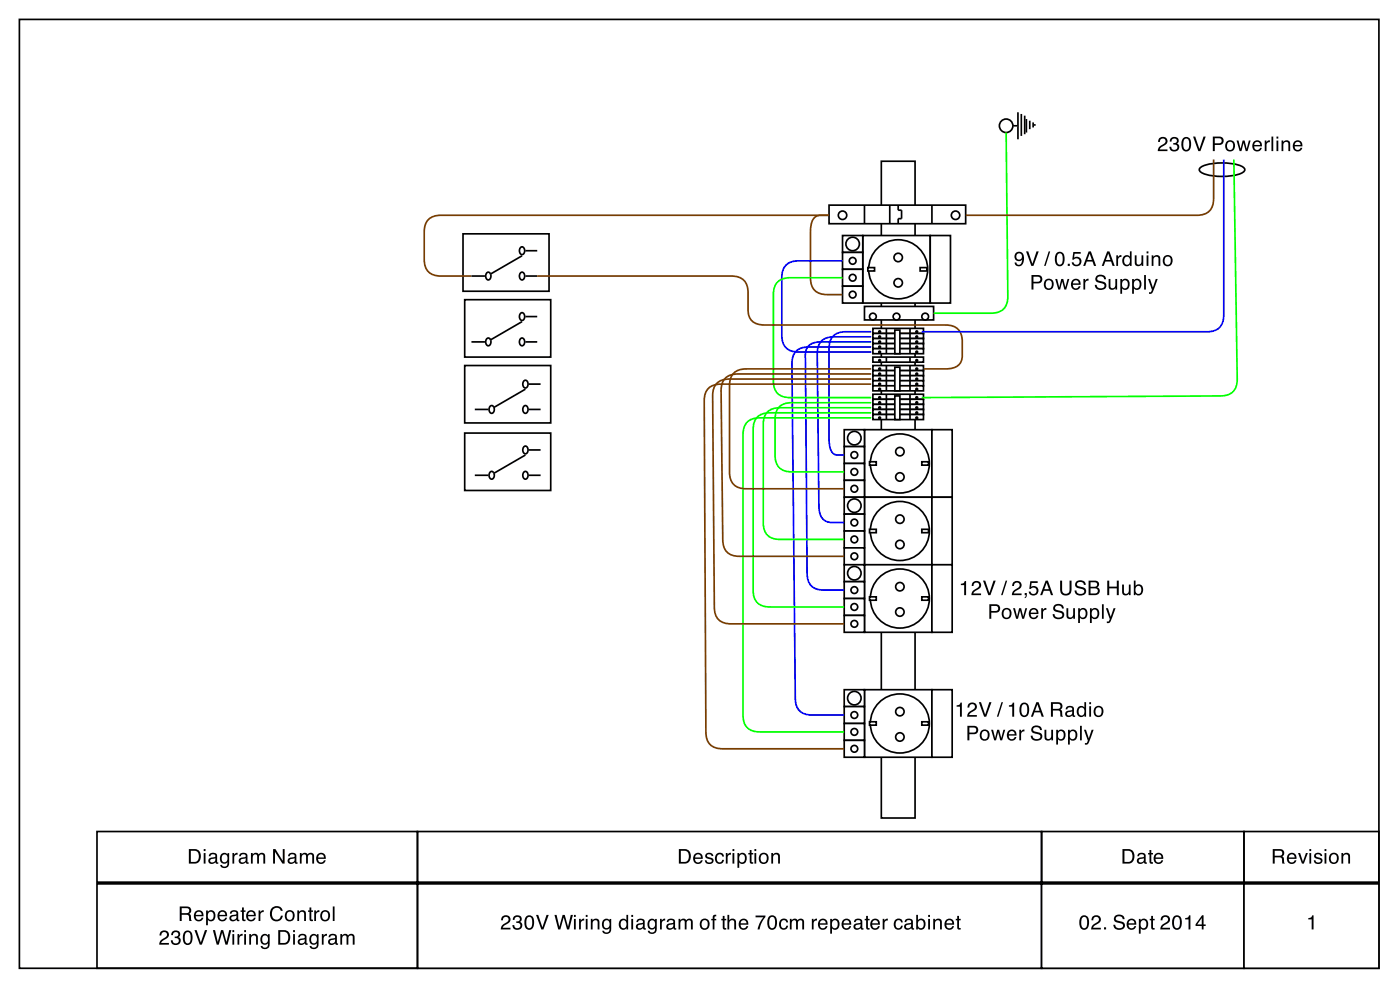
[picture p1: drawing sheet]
<svg xmlns="http://www.w3.org/2000/svg" width="160mm" height="114mm" viewBox="0 0 160 114" stroke-linecap="round" stroke-linejoin="round" font-family="sans-serif">
<path d="M2.2 2.2h155.5v108.5h-155.5zM47.8 95h71.4v5.8h-71.4z" fill="none" stroke="#000" stroke-width=".19"/>
<path d="M77.9 97.2v1.3h.4a.65 .65 0 0 0 .5-.6 .65 .65 0 0 0-.5-.7zM77.7 97h.6a.84 .84 0 0 1 .7 .9 .84 .84 0 0 1-.7 .8h-.6zM79.5 97.6a.55 .55 0 0 1 .6-.1 .55 .55 0 0 1 .3 .7h-.9a.35 .35 0 0 0 .3 .4 .35 .35 0 0 0 .4-.3h.2a.57 .57 0 0 1-.8 .4 .57 .57 0 0 1-.3-.8zM79.6 97.7l-.1 .3h.7a.33 .33 0 0 0-.2-.3 .33 .33 0 0 0-.4 0zM80.8 97.6l.3-.1a.41 .41 0 0 1 .5 .3h-.2a.26 .26 0 0 0-.3-.2 .26 .26 0 0 0-.2 .3l.3 .1a.36 .36 0 0 1 .4 .3 .36 .36 0 0 1-.2 .4 .5 .5 0 0 1-.8-.4h.2a.29 .29 0 0 0 .3 .3 .29 .29 0 0 0 .3-.3l-.5-.2a.31 .31 0 0 1-.2-.2 .31 .31 0 0 1 .1-.3zM81.9 97.6a.5 .5 0 0 1 .6-.1 .5 .5 0 0 1 .3 .4h-.2l-.1-.2a.44 .44 0 0 0-.5 .2 .44 .44 0 0 0 .1 .5 .3 .3 0 0 0 .3 .2 .3 .3 0 0 0 .2-.3h.2a.54 .54 0 0 1-.7 .4 .54 .54 0 0 1-.3-.8zM83 97.5h.2v.2l.2-.2h.2v.2a.32 .32 0 0 0-.4 .3v.7h-.2zM83.8 97.5h.2v1.2h-.2zM83.8 97h.2v.3h-.2zM84.7 97.7l-.1 .2a.4 .4 0 0 0 0 .5 .4 .4 0 0 0 .5 0l.1-.3a.36 .36 0 0 0-.5-.4zM84.4 97.5h.2v.2a.49 .49 0 0 1 .6-.2 .49 .49 0 0 1 .2 .6 .51 .51 0 0 1-.2 .6 .51 .51 0 0 1-.6-.1v.6h-.2zM85.8 97.2h.2v.3h.2v.2h-.2v.7l.2 .1v.2a.29 .29 0 0 1-.4-.2v-.8h-.2v-.2h.2zM86.3 97.5h.2v1.2h-.2zM86.3 97h.2v.3h-.2zM87.1 97.8l-.1 .1a.39 .39 0 0 0 .1 .6 .39 .39 0 0 0 .5-.1l.1-.1a.39 .39 0 0 0-.1-.6 .39 .39 0 0 0-.5 .1zM87 97.6a.62 .62 0 0 1 1 .5 .62 .62 0 0 1-.9 .6l-.3-.4v-.4zM88.2 97.5h.2v.2a.43 .43 0 0 1 .5-.2 .43 .43 0 0 1 .3 .4v.8h-.2v-.8a.3 .3 0 0 0-.3-.2 .3 .3 0 0 0-.3 .4v.6h-.2z" fill-rule="evenodd" fill="#000"/>
<path d="M47.8 101h71.4v9.7h-71.4z" fill="#fff"/>
<path d="M47.8 101h71.4v9.7h-71.4z" fill="none" stroke="#000" stroke-width=".19"/>
<path d="M57.5 104.7a.53 .53 0 0 1 .8 .2 .53 .53 0 0 1-.3 .7l-.3 .2-.2 .2h.9v.2h-1.1a.95 .95 0 0 1 .7-.8 .32 .32 0 0 0 0-.6 .32 .32 0 0 0-.5 .2v.2h-.2zM58.8 104.7a.47 .47 0 0 1 .7 0 .47 .47 0 0 1 .1 .6l-.1 .1a.51 .51 0 0 1 .2 .7 .51 .51 0 0 1-.7 .2 .49 .49 0 0 1-.4-.6h.2a.33 .33 0 0 0 .5 .4 .33 .33 0 0 0 0-.6h-.2v-.2a.27 .27 0 0 0 .3-.2 .27 .27 0 0 0-.2-.3 .31 .31 0 0 0-.3 .3h-.2zM60.2 104.8a.58 .58 0 0 1 .7-.1 .58 .58 0 0 1 .2 .7 .61 .61 0 0 1-.2 .7 .61 .61 0 0 1-.7 .1 1.27 1.27 0 0 1 0-1.4zM60.4 104.8l-.2 .3v.4a.45 .45 0 0 0 .5 .6 1.09 1.09 0 0 0 0-1.3zM61.3 104.6h.3l.5 1.4 .4-1.4h.3l-.6 1.6h-.3zM63.4 104.6h.3l.3 1.3 .4-1.3h.2l.4 1.3 .3-1.3h.2l-.4 1.6h-.2l-.4-1.3-.4 1.3h-.2zM65.7 105h.2v1.2h-.2zM65.7 104.6h.2v.2h-.2zM66.2 105h.2v.2l.3-.2h.1v.2a.32 .32 0 0 0-.4 .3v.7h-.2zM67 105h.2v1.2h-.2zM67 104.6h.2v.2h-.2zM67.6 105h.2v.2a.43 .43 0 0 1 .5-.2 .43 .43 0 0 1 .3 .5v.7h-.2v-.7a.3 .3 0 0 0-.4-.3 .3 .3 0 0 0-.2 .4v.6h-.2zM69 105.2a.45 .45 0 0 1 .7 0v-.2h.2v1.1a.53 .53 0 0 1-.4 .6 .53 .53 0 0 1-.6-.3h.2l.1 .1a.35 .35 0 0 0 .5-.2v-.2a.52 .52 0 0 1-.7 0 .52 .52 0 0 1-.1-.6zM69.2 105.2a.44 .44 0 0 0-.1 .6 .44 .44 0 0 0 .5 .2 .44 .44 0 0 0 .1-.5 .44 .44 0 0 0-.5-.3zM71.1 105.3l-.1 .1a.39 .39 0 0 0 .1 .5 .39 .39 0 0 0 .5 .1 .45 .45 0 0 0 .1-.5 .45 .45 0 0 0-.5-.3zM71 105.1l.4-.1 .3 .2v-.6h.2v1.6h-.2v-.1a.53 .53 0 0 1-.7 .1 .53 .53 0 0 1-.2-.7zM72.2 105h.2v1.2h-.2zM72.2 104.6h.2v.2h-.2zM73 105.8v.1a.31 .31 0 0 0 .4 .2 .31 .31 0 0 0 .1-.5zM73 105.1l.1-.1a.49 .49 0 0 1 .7 .3v.7l.1 .1v.1a.23 .23 0 0 1-.3-.1 .4 .4 0 0 1-.7 .1 .4 .4 0 0 1 .1-.6l.5-.2a.27 .27 0 0 0-.2-.3 .27 .27 0 0 0-.3 .3h-.2zM74.2 105.2a.45 .45 0 0 1 .7 0v-.2h.2v1.1a.53 .53 0 0 1-.4 .6 .53 .53 0 0 1-.6-.3h.2l.1 .1a.35 .35 0 0 0 .5-.2v-.2a.52 .52 0 0 1-.7 0 .52 .52 0 0 1-.1-.6zM74.4 105.2a.44 .44 0 0 0-.1 .6 .44 .44 0 0 0 .5 .2 .44 .44 0 0 0 .2-.5 .44 .44 0 0 0-.6-.3zM75.5 105h.2v.2l.2-.2h.2v.2a.32 .32 0 0 0-.4 .3v.7h-.2zM76.5 105.8l-.1 .1a.31 .31 0 0 0 .4 .2 .31 .31 0 0 0 .2-.5zM76.4 105.1l.2-.1a.49 .49 0 0 1 .6 .3v.7l.2 .1v.1a.23 .23 0 0 1-.4-.1 .4 .4 0 0 1-.6 .1 .4 .4 0 0 1 0-.6l.6-.2a.27 .27 0 0 0-.2-.3 .27 .27 0 0 0-.3 .3h-.2zM77.6 105h.2v.2a.4 .4 0 0 1 .7 0 .4 .4 0 0 1 .5-.2 .4 .4 0 0 1 .3 .4v.8h-.3v-.9l-.2-.1a.29 .29 0 0 0-.3 .3v.7h-.2v-.9a.22 .22 0 0 0-.2-.1 .22 .22 0 0 0-.2 .1l-.1 .3v.6h-.2zM80.3 105.3v.2a.39 .39 0 0 0 .1 .5 .39 .39 0 0 0 .5-.1v-.1a.39 .39 0 0 0 0-.5 .39 .39 0 0 0-.6 0zM80.2 105.2a.62 .62 0 0 1 1 .4 .62 .62 0 0 1-.9 .6l-.2-.4v-.3zM81.6 104.6l.3-.1v.2h-.1l-.1 .2v.1h.2v.2h-.2v1h-.2v-1h-.1v-.2h.1zM82.7 104.7h.2v.3h.2v.2h-.2v.8l.2 .1v.1a.29 .29 0 0 1-.4-.2v-.8h-.2v-.2h.2zM83.2 104.6h.2v.6a.43 .43 0 0 1 .5-.2 .43 .43 0 0 1 .3 .5v.7h-.2v-.7a.28 .28 0 0 0-.2-.4 .28 .28 0 0 0-.3 .3l-.1 .8h-.2zM84.7 105.2a.55 .55 0 0 1 .6-.1 .55 .55 0 0 1 .3 .6h-.9a.35 .35 0 0 0 .3 .4 .35 .35 0 0 0 .4-.3h.2a.57 .57 0 0 1-.8 .4 .57 .57 0 0 1-.3-.7zM84.8 105.3l-.1 .2h.7a.33 .33 0 0 0-.2-.3 .33 .33 0 0 0-.4 .1zM86.4 104.6h1.2v.2l-.6 .9-.1 .5h-.2v-.3l.3-.6 .3-.5h-.9zM88 104.8a.58 .58 0 0 1 .7-.1 .58 .58 0 0 1 .2 .7 .61 .61 0 0 1-.2 .7 .61 .61 0 0 1-.7 .1 1.27 1.27 0 0 1 0-1.4zM88.2 104.8l-.2 .3v.4a.45 .45 0 0 0 .5 .6 1.09 1.09 0 0 0 0-1.3zM89.3 105.2a.5 .5 0 0 1 .5-.2 .5 .5 0 0 1 .4 .4h-.2l-.1-.2a.44 .44 0 0 0-.6 .2 .44 .44 0 0 0 .1 .6 .3 .3 0 0 0 .3 .1 .3 .3 0 0 0 .3-.3h.2a.54 .54 0 0 1-.8 .4 .54 .54 0 0 1-.3-.7zM90.4 105h.2v.2a.4 .4 0 0 1 .6 0 .4 .4 0 0 1 .5-.2 .4 .4 0 0 1 .3 .4v.8h-.2v-.9l-.2-.1a.29 .29 0 0 0-.3 .3v.7h-.2v-.9a.22 .22 0 0 0-.2-.1 .22 .22 0 0 0-.2 .1l-.1 .3v.6h-.2zM92.9 105h.2v.2l.2-.2h.2v.2a.32 .32 0 0 0-.4 .3v.7h-.2zM93.7 105.2a.55 .55 0 0 1 .7-.1 .55 .55 0 0 1 .3 .6h-.9a.35 .35 0 0 0 .3 .4 .35 .35 0 0 0 .4-.3h.2a.57 .57 0 0 1-.8 .4 .57 .57 0 0 1-.3-.7zM93.9 105.3l-.1 .2h.7a.33 .33 0 0 0-.2-.3 .33 .33 0 0 0-.4 .1zM95.3 105.2l-.1 .2a.4 .4 0 0 0 0 .5 .4 .4 0 0 0 .5 .1l.1-.4a.36 .36 0 0 0-.5-.4zM95 105h.2v.2a.49 .49 0 0 1 .6-.2 .49 .49 0 0 1 .2 .6 .51 .51 0 0 1-.2 .6 .51 .51 0 0 1-.6-.1v.6h-.2zM96.4 105.2a.55 .55 0 0 1 .7-.1 .55 .55 0 0 1 .3 .6h-.9a.35 .35 0 0 0 .3 .4 .35 .35 0 0 0 .4-.3h.2a.57 .57 0 0 1-.8 .4 .57 .57 0 0 1-.3-.7zM96.6 105.3l-.1 .2h.7a.33 .33 0 0 0-.2-.3 .33 .33 0 0 0-.4 .1zM97.9 105.8l-.1 .1a.31 .31 0 0 0 .5 .2 .31 .31 0 0 0 .1-.5zM97.8 105.1l.2-.1a.49 .49 0 0 1 .6 .3l.1 .7 .1 .1v.1a.23 .23 0 0 1-.3-.1 .4 .4 0 0 1-.7 .1 .4 .4 0 0 1 .1-.6l.5-.2a.27 .27 0 0 0-.2-.3 .27 .27 0 0 0-.3 .3h-.2zM99.1 104.7h.2v.3h.2v.2h-.2v.8l.2 .1v.1a.29 .29 0 0 1-.4-.2v-.8h-.2v-.2h.2zM99.7 105.2a.55 .55 0 0 1 .7-.1 .55 .55 0 0 1 .3 .6h-.9a.35 .35 0 0 0 .2 .4 .35 .35 0 0 0 .4-.3h.2a.57 .57 0 0 1-.7 .4 .57 .57 0 0 1-.3-.7zM99.9 105.3l-.1 .2h.7a.33 .33 0 0 0-.2-.3 .33 .33 0 0 0-.4 .1zM101 105h.2v.2l.2-.2h.2v.2a.32 .32 0 0 0-.4 .3v.7h-.2zM102.4 105.2a.5 .5 0 0 1 .5-.2 .5 .5 0 0 1 .4 .4h-.2l-.1-.2a.44 .44 0 0 0-.5 .2 .44 .44 0 0 0 0 .6 .3 .3 0 0 0 .4 .1 .3 .3 0 0 0 .2-.3h.2a.54 .54 0 0 1-.7 .4 .54 .54 0 0 1-.3-.7zM103.7 105.8l-.1 .1a.31 .31 0 0 0 .5 .2 .31 .31 0 0 0 .1-.5zM103.6 105.1l.2-.1a.49 .49 0 0 1 .6 .3v.7l.2 .1v.1a.23 .23 0 0 1-.4-.1 .4 .4 0 0 1-.6 .1 .4 .4 0 0 1 .1-.6l.5-.2a.27 .27 0 0 0-.2-.3 .27 .27 0 0 0-.3 .3h-.2zM104.8 104.6h.2v.6a.53 .53 0 0 1 .7-.1 .53 .53 0 0 1 .2 .7 .48 .48 0 0 1-.4 .4 .48 .48 0 0 1-.5-.1v.1h-.2zM105.1 105.3l-.1 .3a.36 .36 0 0 0 .3 .5 .36 .36 0 0 0 .4-.5 .34 .34 0 0 0-.2-.4 .34 .34 0 0 0-.4 .1zM106.2 105h.2v1.2h-.2zM106.2 104.6h.2v.2h-.2zM106.8 105h.2v.2a.43 .43 0 0 1 .5-.2 .43 .43 0 0 1 .2 .5v.7h-.2v-.7a.3 .3 0 0 0-.3-.3 .3 .3 0 0 0-.2 .4v.6h-.2zM108.2 105.2a.55 .55 0 0 1 .7-.1 .55 .55 0 0 1 .3 .6h-.9a.35 .35 0 0 0 .2 .4 .35 .35 0 0 0 .4-.3h.2a.57 .57 0 0 1-.7 .4 .57 .57 0 0 1-.3-.7zM108.4 105.3l-.1 .2h.6a.33 .33 0 0 0-.2-.3 .33 .33 0 0 0-.3 .1zM109.5 104.7h.2v.3h.2v.2h-.2v.8l.2 .1v.1a.29 .29 0 0 1-.4-.2v-.8h-.2v-.2h.2z" fill-rule="evenodd" fill="#000"/>
<path d="M119.2 101h23.1v9.7h-23.1z" fill="#fff"/>
<path d="M119.2 95h23.1v5.8h-23.1zM142.3 95h15.4v5.8h-15.4zM119.2 101h23.1v9.7h-23.1z" fill="none" stroke="#000" stroke-width=".19"/>
<g fill="#000">
<path d="M128.6 97.2v1.3h.4a.65 .65 0 0 0 .6-.6 .65 .65 0 0 0-.6-.7zM128.4 97h.7a.84 .84 0 0 1 .7 .9 .84 .84 0 0 1-.7 .8h-.7zM130.3 98.3v.1a.31 .31 0 0 0 .4 .1 .31 .31 0 0 0 .1-.4zM130.3 97.5h.1a.49 .49 0 0 1 .7 .3v.7l.1 .1v.1a.23 .23 0 0 1-.3-.2 .4 .4 0 0 1-.7 .2 .4 .4 0 0 1 .1-.7l.6-.1a.27 .27 0 0 0-.3-.3 .27 .27 0 0 0-.3 .3h-.2zM131.5 97.2h.2v.3h.2v.2h-.2v.7l.2 .1v.2a.29 .29 0 0 1-.4-.2v-.8h-.2v-.2h.2zM132.1 97.6a.55 .55 0 0 1 .7-.1 .55 .55 0 0 1 .3 .7h-.9a.35 .35 0 0 0 .3 .4 .35 .35 0 0 0 .4-.3h.2a.57 .57 0 0 1-.8 .4 .57 .57 0 0 1-.3-.8zM132.3 97.7l-.1 .3h.7a.33 .33 0 0 0-.2-.3 .33 .33 0 0 0-.4 0z" fill-rule="evenodd"/>
<path d="M145.8 97.2v.6h.5a.29 .29 0 0 0 .4-.3 .29 .29 0 0 0-.3-.3zM145.6 97a1.43 1.43 0 0 1 1.2 .2l.1 .4-.2 .3 .2 .2 .1 .6h-.3v-.5a.26 .26 0 0 0-.4-.2h-.5v.7h-.2zM147.4 97.6a.55 .55 0 0 1 .7-.1 .55 .55 0 0 1 .2 .7h-.9a.35 .35 0 0 0 .3 .4 .35 .35 0 0 0 .4-.3h.2a.57 .57 0 0 1-.7 .4 .57 .57 0 0 1-.4-.8zM147.5 97.7l-.1 .3h.7a.33 .33 0 0 0-.2-.3 .33 .33 0 0 0-.4 0zM148.5 97.5h.2l.4 1 .3-1h.2l-.4 1.2h-.3zM149.8 97.5h.2v1.2h-.2zM149.8 97h.2v.3h-.2zM150.5 97.6l.3-.1a.41 .41 0 0 1 .5 .3h-.2a.26 .26 0 0 0-.3-.2 .26 .26 0 0 0-.2 .3l.3 .1a.36 .36 0 0 1 .4 .3 .36 .36 0 0 1-.3 .4 .5 .5 0 0 1-.7-.4h.2a.29 .29 0 0 0 .3 .3 .29 .29 0 0 0 .3-.3l-.5-.2a.31 .31 0 0 1-.3-.2 .31 .31 0 0 1 .2-.3zM151.5 97.5h.2v1.2h-.2zM151.5 97h.2v.3h-.2zM152.3 97.8v.1a.39 .39 0 0 0 0 .6 .39 .39 0 0 0 .6-.1v-.1a.39 .39 0 0 0-.1-.6 .39 .39 0 0 0-.5 .1zM152.2 97.6a.62 .62 0 0 1 1 .5 .62 .62 0 0 1-.9 .6l-.3-.4v-.4zM153.5 97.5h.2v.2a.43 .43 0 0 1 .5-.2 .43 .43 0 0 1 .2 .4v.8h-.2v-.8a.3 .3 0 0 0-.3-.2 .3 .3 0 0 0-.2 .4v.6h-.2z" fill-rule="evenodd"/>
<path d="M123.7 104.8a.58 .58 0 0 1 .7-.1 .58 .58 0 0 1 .2 .7 .61 .61 0 0 1-.2 .7 .61 .61 0 0 1-.7 .1 1.27 1.27 0 0 1 0-1.4zM123.9 104.8l-.2 .3v.4a.45 .45 0 0 0 .5 .6 1.09 1.09 0 0 0 0-1.3zM125.1 104.7a.53 .53 0 0 1 .8 .2 .53 .53 0 0 1-.4 .7l-.3 .2-.1 .2h.8v.2h-1.1a.95 .95 0 0 1 .7-.8 .32 .32 0 0 0 .1-.6 .32 .32 0 0 0-.5 .2v.2h-.2zM126.3 106h.2v.2h-.2zM127.6 104.7a.65 .65 0 0 1 1 .4h-.2a.39 .39 0 0 0-.4-.4 .39 .39 0 0 0-.3 .4l.6 .2a.5 .5 0 0 1 .4 .6 .5 .5 0 0 1-.7 .4h-.2a.54 .54 0 0 1-.4-.6h.2a.46 .46 0 0 0 .4 .4 .46 .46 0 0 0 .5-.3 .72 .72 0 0 0-.8-.4 .41 .41 0 0 1-.3-.3 .41 .41 0 0 1 .2-.4zM129 105.2a.55 .55 0 0 1 .7-.1 .55 .55 0 0 1 .3 .6h-.9a.35 .35 0 0 0 .3 .4 .35 .35 0 0 0 .4-.3h.2a.57 .57 0 0 1-.8 .4 .57 .57 0 0 1-.3-.7zM129.2 105.3l-.1 .2h.7a.33 .33 0 0 0-.2-.3 .33 .33 0 0 0-.4 .1zM130.6 105.2l-.1 .2a.4 .4 0 0 0 0 .5 .4 .4 0 0 0 .6 .1v-.4a.36 .36 0 0 0-.5-.4zM130.3 105h.2v.2a.49 .49 0 0 1 .6-.2 .49 .49 0 0 1 .3 .6 .51 .51 0 0 1-.3 .6 .51 .51 0 0 1-.6-.1v.6h-.2zM131.7 104.7h.2v.3h.2v.2h-.2v.8l.2 .1v.1a.29 .29 0 0 1-.4-.2v-.8h-.2v-.2h.2zM133 104.7a.53 .53 0 0 1 .8 .2 .53 .53 0 0 1-.4 .7l-.3 .2-.1 .2h.8v.2h-1.1a.95 .95 0 0 1 .8-.8 .32 .32 0 0 0 0-.6 .32 .32 0 0 0-.5 .2v.2h-.2zM134.3 104.8a.58 .58 0 0 1 .7-.1 .58 .58 0 0 1 .2 .7 .61 .61 0 0 1-.2 .7 .61 .61 0 0 1-.7 .1 1.27 1.27 0 0 1 0-1.4zM134.5 104.8l-.2 .3v.4a.45 .45 0 0 0 .5 .6 1.09 1.09 0 0 0 0-1.3zM135.6 104.9a.36 .36 0 0 0 .4-.3h.2v1.6h-.2v-1.1h-.4zM137.5 104.9l-.5 .8h.5zM137.5 104.6h.2v1.1h.2v.1h-.2v.4h-.2v-.4h-.7v-.2z" fill-rule="evenodd"/>
</g>
<path d="M142.3 101h15.4v9.7h-15.4z" fill="#fff"/>
<path d="M11.1 95h36.7v5.8h-36.7zM11.1 101h36.7v9.7h-36.7zM142.3 101h15.4v9.7h-15.4z" fill="none" stroke="#000" stroke-width=".19"/>
<g fill="#000">
<path d="M21.8 97.2v1.3h.4a.65 .65 0 0 0 .6-.6 .65 .65 0 0 0-.6-.7zM21.6 97h.7a.84 .84 0 0 1 .7 .9 .84 .84 0 0 1-.7 .8h-.7zM23.3 97.5h.2v1.2h-.2zM23.3 97h.2v.3h-.2zM24.1 98.3l-.1 .1a.31 .31 0 0 0 .5 .1 .31 .31 0 0 0 .1-.4zM24 97.5h.2a.49 .49 0 0 1 .6 .3v.7l.2 .1v.1a.23 .23 0 0 1-.4-.2 .4 .4 0 0 1-.6 .2 .4 .4 0 0 1 .1-.7l.5-.1a.27 .27 0 0 0-.2-.3 .27 .27 0 0 0-.3 .3h-.2zM25.3 97.6a.45 .45 0 0 1 .7 .1v-.2h.2v1.1a.53 .53 0 0 1-.4 .6 .53 .53 0 0 1-.6-.3h.2l.1 .1a.35 .35 0 0 0 .5-.3v-.2a.52 .52 0 0 1-.7 .1 .52 .52 0 0 1-.1-.7zM25.5 97.7a.44 .44 0 0 0-.2 .5 .44 .44 0 0 0 .6 .3 .44 .44 0 0 0 .1-.5 .44 .44 0 0 0-.5-.3zM26.6 97.5h.2v.2l.2-.2h.2v.2a.32 .32 0 0 0-.4 .3v.7h-.2zM27.5 98.3v.1a.31 .31 0 0 0 .4 .1 .31 .31 0 0 0 .2-.4zM27.5 97.5h.2a.49 .49 0 0 1 .6 .3v.7l.1 .1v.1a.23 .23 0 0 1-.3-.2 .4 .4 0 0 1-.6 .2 .4 .4 0 0 1 0-.7l.6-.1a.27 .27 0 0 0-.2-.3 .27 .27 0 0 0-.3 .3h-.2zM28.7 97.5h.2v.2a.4 .4 0 0 1 .7 0 .4 .4 0 0 1 .5-.2 .4 .4 0 0 1 .2 .4v.8h-.2v-.9l-.2-.2a.29 .29 0 0 0-.3 .4v.7h-.2v-.9a.22 .22 0 0 0-.2-.2 .22 .22 0 0 0-.2 .1l-.1 .4v.6h-.2zM31.2 97h.3l.8 1.4v-1.4h.3v1.7h-.3l-.8-1.3v1.3h-.3zM33.1 98.3v.1a.31 .31 0 0 0 .4 .1 .31 .31 0 0 0 .2-.4zM33.1 97.5h.2a.49 .49 0 0 1 .6 .3v.7l.1 .1v.1a.23 .23 0 0 1-.3-.2 .4 .4 0 0 1-.6 .2 .4 .4 0 0 1 0-.7l.6-.1a.27 .27 0 0 0-.3-.3 .27 .27 0 0 0-.3 .3h-.1zM34.3 97.5h.2v.2a.4 .4 0 0 1 .7 0 .4 .4 0 0 1 .5-.2 .4 .4 0 0 1 .2 .4v.8h-.2v-.9l-.2-.2a.29 .29 0 0 0-.3 .4v.7h-.2v-.9a.22 .22 0 0 0-.2-.2 .22 .22 0 0 0-.2 .1l-.1 .4v.6h-.2zM36.3 97.6a.55 .55 0 0 1 .7-.1 .55 .55 0 0 1 .3 .7h-.9a.35 .35 0 0 0 .2 .4 .35 .35 0 0 0 .5-.3h.2a.57 .57 0 0 1-.8 .4 .57 .57 0 0 1-.3-.8zM36.5 97.7l-.1 .3h.7a.33 .33 0 0 0-.2-.3 .33 .33 0 0 0-.4 0z" fill-rule="evenodd"/>
<path d="M18.4 106.4a.53 .53 0 0 1 .9 .2 .53 .53 0 0 1-.4 .8l-.3 .2-.2 .2h.9v.2h-1.1a.95 .95 0 0 1 .7-.9 .32 .32 0 0 0 .1-.5 .32 .32 0 0 0-.5 .2v.1h-.2zM19.8 106.4a.47 .47 0 0 1 .6 0 .47 .47 0 0 1 .1 .7h-.1a.51 .51 0 0 1 .2 .7 .51 .51 0 0 1-.7 .2 .49 .49 0 0 1-.4-.5h.3a.33 .33 0 0 0 .4 .3 .33 .33 0 0 0 0-.6h-.2v-.2a.27 .27 0 0 0 .4-.1 .27 .27 0 0 0-.3-.4 .31 .31 0 0 0-.3 .4h-.2zM21.1 106.5a.58 .58 0 0 1 .7 0 .58 .58 0 0 1 .2 .7 .61 .61 0 0 1-.1 .6 .61 .61 0 0 1-.8 .1 1.27 1.27 0 0 1 0-1.4zM21.3 106.6l-.1 .2-.1 .4a.45 .45 0 0 0 .5 .6 1.09 1.09 0 0 0 0-1.2zM22.2 106.3h.3l.5 1.4 .4-1.4h.3l-.6 1.7h-.2zM24.4 106.3h.2l.3 1.4 .4-1.4h.2l.4 1.4 .3-1.4h.3l-.5 1.7h-.2l-.4-1.4-.4 1.4h-.2zM26.6 106.8h.2v1.2h-.2zM26.6 106.3h.2v.2h-.2zM27.2 106.8h.2v.2l.2-.3h.2v.2a.32 .32 0 0 0-.4 .4v.7h-.2zM27.9 106.8h.2v1.2h-.2zM27.9 106.3h.2v.2h-.2zM28.5 106.8h.2v.1a.43 .43 0 0 1 .5-.2 .43 .43 0 0 1 .3 .5v.8h-.2v-.8a.3 .3 0 0 0-.4-.3 .3 .3 0 0 0-.2 .4v.7h-.2zM29.9 106.9a.45 .45 0 0 1 .8 0v-.1h.1v1.1a.53 .53 0 0 1-.3 .6 .53 .53 0 0 1-.7-.4h.2l.1 .1a.35 .35 0 0 0 .5-.2l.1-.2a.52 .52 0 0 1-.7 .1 .52 .52 0 0 1-.2-.7zM30.1 107a.44 .44 0 0 0-.1 .5 .44 .44 0 0 0 .5 .3 .44 .44 0 0 0 .2-.6 .44 .44 0 0 0-.6-.2zM32.1 106.5v1.3h.4a.65 .65 0 0 0 .5-.7 .65 .65 0 0 0-.5-.6zM31.8 106.3h.7a.84 .84 0 0 1 .7 .8 .84 .84 0 0 1-.7 .9h-.7zM33.5 106.8h.2v1.2h-.2zM33.5 106.3h.2v.2h-.2zM34.3 107.5v.1a.31 .31 0 0 0 .4 .2 .31 .31 0 0 0 .1-.4zM34.3 106.8l.1-.1a.49 .49 0 0 1 .7 .4v.7h.1v.2a.23 .23 0 0 1-.3-.2 .4 .4 0 0 1-.7 .2 .4 .4 0 0 1 .1-.7l.6-.1a.27 .27 0 0 0-.3-.3 .27 .27 0 0 0-.3 .2h-.2zM35.5 106.9a.45 .45 0 0 1 .8 0v-.1h.1v1.1a.53 .53 0 0 1-.4 .6 .53 .53 0 0 1-.6-.4h.2l.1 .1a.35 .35 0 0 0 .5-.2v-.2a.52 .52 0 0 1-.6 .1 .52 .52 0 0 1-.2-.7zM35.7 107a.44 .44 0 0 0-.1 .5 .44 .44 0 0 0 .5 .3 .44 .44 0 0 0 .2-.6 .44 .44 0 0 0-.6-.2zM36.8 106.8h.2v.2l.2-.3h.2v.2a.32 .32 0 0 0-.4 .4v.7h-.2zM37.8 107.5l-.1 .1a.31 .31 0 0 0 .5 .2 .31 .31 0 0 0 .1-.4zM37.7 106.8l.2-.1a.49 .49 0 0 1 .6 .4v.7h.2v.2a.23 .23 0 0 1-.4-.2 .4 .4 0 0 1-.6 .2 .4 .4 0 0 1 .1-.7l.5-.1a.27 .27 0 0 0-.2-.3 .27 .27 0 0 0-.3 .2h-.2zM38.9 106.8h.2v.1a.4 .4 0 0 1 .7 0 .4 .4 0 0 1 .5-.2 .4 .4 0 0 1 .3 .5v.8h-.2l-.1-1-.2-.1a.29 .29 0 0 0-.2 .4v.7h-.3v-.9a.22 .22 0 0 0-.1-.2 .22 .22 0 0 0-.3 .1l-.1 .3v.7h-.2z" fill-rule="evenodd"/>
<path d="M20.8 103.8v.6h.5a.29 .29 0 0 0 .3-.3 .29 .29 0 0 0-.3-.3zM20.6 103.6a1.43 1.43 0 0 1 1.2 .1l.1 .5-.3 .2 .2 .2 .1 .7h-.2l-.1-.5a.26 .26 0 0 0-.3-.2h-.5v.7h-.2zM22.3 104.2a.55 .55 0 0 1 .7-.1 .55 .55 0 0 1 .3 .6h-.9a.35 .35 0 0 0 .3 .4 .35 .35 0 0 0 .4-.2h.2a.57 .57 0 0 1-.8 .4 .57 .57 0 0 1-.3-.8zM22.5 104.3l-.1 .3h.7a.33 .33 0 0 0-.2-.4 .33 .33 0 0 0-.4 .1zM23.9 104.3l-.1 .1a.4 .4 0 0 0 0 .5 .4 .4 0 0 0 .5 .1l.1-.4a.36 .36 0 0 0-.5-.3zM23.6 104.1h.2v.1a.49 .49 0 0 1 .6-.1 .49 .49 0 0 1 .2 .5 .51 .51 0 0 1-.2 .6 .51 .51 0 0 1-.6-.1v.6h-.2zM25 104.2a.55 .55 0 0 1 .7-.1 .55 .55 0 0 1 .3 .6h-.9a.35 .35 0 0 0 .3 .4 .35 .35 0 0 0 .4-.2h.2a.57 .57 0 0 1-.8 .4 .57 .57 0 0 1-.3-.8zM25.2 104.3l-.1 .3h.7a.33 .33 0 0 0-.2-.4 .33 .33 0 0 0-.4 .1zM26.5 104.8v.1a.31 .31 0 0 0 .4 .2 .31 .31 0 0 0 .1-.4zM26.4 104.1l.2-.1a.49 .49 0 0 1 .7 .4v.7h.1v.2a.23 .23 0 0 1-.3-.2 .4 .4 0 0 1-.7 .2 .4 .4 0 0 1 .1-.7l.5-.1a.27 .27 0 0 0-.2-.3 .27 .27 0 0 0-.3 .2h-.2zM27.7 103.7h.2v.4h.2v.1h-.2v.8l.2 .1v.2a.29 .29 0 0 1-.4-.3v-.8h-.2v-.1h.2zM28.3 104.2a.55 .55 0 0 1 .7-.1 .55 .55 0 0 1 .3 .6h-.9a.35 .35 0 0 0 .2 .4 .35 .35 0 0 0 .4-.2h.2a.57 .57 0 0 1-.7 .4 .57 .57 0 0 1-.3-.8zM28.5 104.3l-.1 .3h.7a.33 .33 0 0 0-.2-.4 .33 .33 0 0 0-.4 .1zM29.6 104.1h.2v.2l.2-.3h.2v.2a.32 .32 0 0 0-.4 .4v.7h-.2zM31.1 103.8a.72 .72 0 0 1 .7-.2 .72 .72 0 0 1 .5 .5h-.2a.53 .53 0 0 0-.7-.3 .53 .53 0 0 0-.3 .7 .52 .52 0 0 0 .4 .6 .52 .52 0 0 0 .6-.4h.3a.75 .75 0 0 1-.9 .6 .75 .75 0 0 1-.6-.9zM32.9 104.3l-.1 .2a.39 .39 0 0 0 .1 .5 .39 .39 0 0 0 .5 0l.1-.2a.39 .39 0 0 0-.1-.5 .39 .39 0 0 0-.5 0zM32.7 104.2a.62 .62 0 0 1 1 .4 .62 .62 0 0 1-.9 .6l-.2-.3v-.4zM34 104.1h.2v.1a.43 .43 0 0 1 .5-.2 .43 .43 0 0 1 .3 .5v.8h-.2v-.8a.3 .3 0 0 0-.4-.3 .3 .3 0 0 0-.2 .4v.7h-.2zM35.4 103.7h.2v.4h.2v.1h-.2v.8l.2 .1v.2a.29 .29 0 0 1-.4-.3v-.8h-.2v-.1h.2zM35.9 104.1h.2v.2l.3-.3h.1v.2a.32 .32 0 0 0-.3 .4v.7h-.3zM36.9 104.3v.2a.39 .39 0 0 0 0 .5 .39 .39 0 0 0 .6 0v-.2a.39 .39 0 0 0-.1-.5 .39 .39 0 0 0-.5 0zM36.8 104.2a.62 .62 0 0 1 1 .4 .62 .62 0 0 1-.9 .6l-.3-.3 .1-.4zM38.1 103.6h.2v1.7h-.2z" fill-rule="evenodd"/>
<path d="M149.7 104.9a.36 .36 0 0 0 .4-.3h.2v1.6h-.2v-1.1h-.4z" fill-rule="evenodd"/>
</g>
<path d="M137.3 19.2a5.4 5.4 0 0 1 3.8-.5 1.41 1.41 0 0 1 1.3 .7 1.41 1.41 0 0 1-1.3 .7 6.9 6.9 0 0 1-3.5-.3l-.3-.2-.1-.2z" fill="#fff"/>
<path d="M137.3 19.2a5.4 5.4 0 0 1 3.8-.5 1.41 1.41 0 0 1 1.3 .7 1.41 1.41 0 0 1-1.3 .7 6.9 6.9 0 0 1-3.5-.3l-.3-.2-.1-.2z" fill="none" stroke="#000" stroke-width=".19"/>
<path d="M53.2 49.5h9.8v6.6h-9.8z" fill="#fff"/>
<path d="M53.2 49.5h9.8v6.6h-9.8z" fill="none" stroke="#000" stroke-width=".19"/>
<path d="M53.2 41.8h9.8v6.5h-9.8z" fill="#fff"/>
<path d="M53.2 41.8h9.8v6.5h-9.8z" fill="none" stroke="#000" stroke-width=".19"/>
<path d="M53.2 34.3h9.8v6.5h-9.8z" fill="#fff"/>
<path d="M53.2 34.3h9.8v6.5h-9.8z" fill="none" stroke="#000" stroke-width=".19"/>
<path d="M100.8 18.4h3.9v75.1h-3.9z" fill="#fff"/>
<path d="M100.8 18.4h3.9v75.1h-3.9z" fill="none" stroke="#000" stroke-width=".19"/>
<path d="M102.2 58.4l.8 .5v-.5zM101.9 58.2h1.1v-.3h.1v.3h.4v.2h-.4v.7h-.2l-1-.8zM102 56.8a1.14 1.14 0 0 1 1.5 .2 .69 .69 0 0 1-.9 .7h-.2a.53 .53 0 0 1-.5-.3 .53 .53 0 0 1 .1-.6zM102.1 57a.45 .45 0 0 0 .2 .4 .45 .45 0 0 0 .5 .1 .45 .45 0 0 0 .5-.5 1.09 1.09 0 0 0-1.2 0zM102.3 55.3l.6 .4 .6-.4v.3l-.4 .3 .4 .3v.2l-.6-.4-.6 .4v-.3l.4-.2-.4-.3zM102.2 54.5l.8 .5v-.5zM101.9 54.3h1.1v-.2h.1v.2h.4v.2h-.4v.7h-.2l-1-.7zM102 53a1.14 1.14 0 0 1 1.5 .1 .69 .69 0 0 1-.9 .8l-.2-.1a.53 .53 0 0 1-.5-.3 .53 .53 0 0 1 .1-.5zM102.1 53.1a.45 .45 0 0 0 .2 .5 .45 .45 0 0 0 .5 0 .45 .45 0 0 0 .5-.4 1.09 1.09 0 0 0-1.2-.1z" fill-rule="evenodd" fill="#000"/>
<path d="M99.9 37.5h5.7v.6h-5.7z" fill="#fff"/>
<g fill="none" stroke="#000" stroke-width=".19">
<path d="M99.9 37.5h5.7v.6h-5.7zM101.4 37.5v.6M104.1 37.5v.6"/>
<circle cx="100.6" cy="37.9" r=".1"/>
<circle cx="104.9" cy="37.9" r=".1"/>
</g>
<path d="M94.8 23.4h15.7v2.2h-15.7z" fill="#fff"/>
<path d="M94.8 23.4h15.7v2.2h-15.7z" fill="none" stroke="#000" stroke-width=".19"/>
<circle cx="96.4" cy="24.6" r=".48" fill="#fff"/>
<circle cx="96.4" cy="24.6" r=".48" fill="none" stroke="#000" stroke-width=".19"/>
<circle cx="109.3" cy="24.6" r=".48" fill="#fff"/>
<g fill="none" stroke="#000" stroke-width=".19">
<path d="M98.9 23.4v2.2M101.8 23.4v2.2M102.8 23.4v.6h.3v1h-.3v.6M106.6 23.4v2.2"/>
<circle cx="109.3" cy="24.6" r=".48"/>
</g>
<path d="M98.9 35h7.9v1.6h-7.9z" fill="#fff"/>
<path d="M98.9 35h7.9v1.6h-7.9z" fill="none" stroke="#000" stroke-width=".19"/>
<circle cx="102.6" cy="36.2" r=".39" fill="#fff"/>
<circle cx="102.6" cy="36.2" r=".39" fill="none" stroke="#000" stroke-width=".19"/>
<circle cx="99.9" cy="36.2" r=".39" fill="#fff"/>
<circle cx="99.9" cy="36.2" r=".39" fill="none" stroke="#000" stroke-width=".19"/>
<circle cx="105.8" cy="36.2" r=".39" fill="#fff"/>
<circle cx="105.8" cy="36.2" r=".39" fill="none" stroke="#000" stroke-width=".19"/>
<path d="M99.9 38.1h5.7v.6h-5.7z" fill="#fff"/>
<g fill="none" stroke="#000" stroke-width=".19">
<path d="M99.9 38.1h5.7v.6h-5.7zM101.4 38.1v.6M104.1 38.1v.6"/>
<circle cx="100.6" cy="38.5" r=".1"/>
<circle cx="104.9" cy="38.5" r=".1"/>
</g>
<path d="M99.9 38.7h5.7v.6h-5.7z" fill="#fff"/>
<g fill="none" stroke="#000" stroke-width=".19">
<path d="M99.9 38.7h5.7v.6h-5.7zM101.4 38.7v.6M104.1 38.7v.6"/>
<circle cx="100.6" cy="39.1" r=".1"/>
<circle cx="104.9" cy="39.1" r=".1"/>
</g>
<path d="M99.9 39.3h5.7v.5h-5.7z" fill="#fff"/>
<g fill="none" stroke="#000" stroke-width=".19">
<path d="M99.9 39.3h5.7v.5h-5.7zM101.4 39.3v.5M104.1 39.3v.5"/>
<circle cx="100.6" cy="39.7" r=".1"/>
<circle cx="104.9" cy="39.7" r=".1"/>
</g>
<path d="M99.9 39.8h5.7v.6h-5.7z" fill="#fff"/>
<g fill="none" stroke="#000" stroke-width=".19">
<path d="M99.9 39.8h5.7v.6h-5.7zM101.4 39.8v.6M104.1 39.8v.6"/>
<circle cx="100.6" cy="40.2" r=".1"/>
<circle cx="104.9" cy="40.2" r=".1"/>
</g>
<path d="M99.9 40.8h5.7v.6h-5.7z" fill="#fff"/>
<g fill="none" stroke="#000" stroke-width=".19">
<path d="M99.9 40.8h5.7v.6h-5.7zM101.4 40.8v.6M104.1 40.8v.6"/>
<circle cx="100.6" cy="41.2" r=".1"/>
<circle cx="104.9" cy="41.2" r=".1"/>
</g>
<path d="M99.9 41.8h5.7v.6h-5.7z" fill="#fff"/>
<g fill="none" stroke="#000" stroke-width=".19">
<path d="M99.9 41.8h5.7v.6h-5.7zM101.4 41.8v.6M104.1 41.8v.6"/>
<circle cx="100.6" cy="42.2" r=".1"/>
<circle cx="104.9" cy="42.2" r=".1"/>
</g>
<path d="M99.9 42.4h5.7v.5h-5.7z" fill="#fff"/>
<g fill="none" stroke="#000" stroke-width=".19">
<path d="M99.9 42.4h5.7v.5h-5.7zM101.4 42.4v.5M104.1 42.4v.5"/>
<circle cx="100.6" cy="42.7" r=".1"/>
<circle cx="104.9" cy="42.7" r=".1"/>
</g>
<path d="M99.9 42.9h5.7v.6h-5.7z" fill="#fff"/>
<g fill="none" stroke="#000" stroke-width=".19">
<path d="M99.9 42.9h5.7v.6h-5.7zM101.4 42.9v.6M104.1 42.9v.6"/>
<circle cx="100.6" cy="43.3" r=".1"/>
<circle cx="104.9" cy="43.3" r=".1"/>
</g>
<path d="M99.9 43.5h5.7v.6h-5.7z" fill="#fff"/>
<g fill="none" stroke="#000" stroke-width=".19">
<path d="M99.9 43.5h5.7v.6h-5.7zM101.4 43.5v.6M104.1 43.5v.6"/>
<circle cx="100.6" cy="43.9" r=".1"/>
<circle cx="104.9" cy="43.9" r=".1"/>
</g>
<path d="M99.9 45.1h5.7v.5h-5.7z" fill="#fff"/>
<g fill="none" stroke="#000" stroke-width=".19">
<path d="M99.9 45.1h5.7v.5h-5.7zM101.4 45.1v.5M104.1 45.1v.5"/>
<circle cx="100.6" cy="45.4" r=".1"/>
<circle cx="104.9" cy="45.4" r=".1"/>
</g>
<path d="M99.9 45.6h5.7v.6h-5.7z" fill="#fff"/>
<g fill="none" stroke="#000" stroke-width=".19">
<path d="M99.9 45.6h5.7v.6h-5.7zM101.4 45.6v.6M104.1 45.6v.6"/>
<circle cx="100.6" cy="46" r=".1"/>
<circle cx="104.9" cy="46" r=".1"/>
</g>
<path d="M99.9 46.2h5.7v.6h-5.7z" fill="#fff"/>
<g fill="none" stroke="#000" stroke-width=".19">
<path d="M99.9 46.2h5.7v.6h-5.7zM101.4 46.2v.6M104.1 46.2v.6"/>
<circle cx="100.6" cy="46.6" r=".1"/>
<circle cx="104.9" cy="46.6" r=".1"/>
</g>
<path d="M99.9 46.8h5.7v.6h-5.7z" fill="#fff"/>
<g fill="none" stroke="#000" stroke-width=".19">
<path d="M99.9 46.8h5.7v.6h-5.7zM101.4 46.8v.6M104.1 46.8v.6"/>
<circle cx="100.6" cy="47.2" r=".1"/>
<circle cx="104.9" cy="47.2" r=".1"/>
</g>
<path d="M99.9 47.4h5.7v.6h-5.7z" fill="#fff"/>
<g fill="none" stroke="#000" stroke-width=".19">
<path d="M99.9 47.4h5.7v.6h-5.7zM101.4 47.4v.6M104.1 47.4v.6"/>
<circle cx="100.6" cy="47.8" r=".1"/>
<circle cx="104.9" cy="47.8" r=".1"/>
</g>
<path d="M98.7 26.9h7.7v7.7h-7.7z" fill="#fff"/>
<path d="M98.7 26.9h7.7v7.7h-7.7z" fill="none" stroke="#000" stroke-width=".19"/>
<circle cx="102.8" cy="30.8" r="3.4" fill="#fff"/>
<circle cx="102.8" cy="30.8" r="3.4" fill="none" stroke="#000" stroke-width=".19"/>
<circle cx="102.8" cy="29.4" r=".48" fill="#fff"/>
<circle cx="102.8" cy="29.4" r=".48" fill="none" stroke="#000" stroke-width=".19"/>
<circle cx="102.8" cy="32.3" r=".48" fill="#fff"/>
<circle cx="102.8" cy="32.3" r=".48" fill="none" stroke="#000" stroke-width=".19"/>
<path d="M99.3 30.6h.8v.4h-.8z" fill="#fff"/>
<path d="M99.3 30.6h.8v.4h-.8z" fill="none" stroke="#000" stroke-width=".19"/>
<path d="M105.3 30.6h.7v.4h-.7z" fill="#fff"/>
<path d="M105.3 30.6h.7v.4h-.7z" fill="none" stroke="#000" stroke-width=".19"/>
<path d="M96.4 26.9h2.3v1.9h-2.3z" fill="#fff"/>
<path d="M96.4 26.9h2.3v1.9h-2.3z" fill="none" stroke="#000" stroke-width=".19"/>
<path d="M96.4 28.8h2.3v2h-2.3z" fill="#fff"/>
<path d="M96.4 28.8h2.3v2h-2.3z" fill="none" stroke="#000" stroke-width=".19"/>
<path d="M96.4 30.8h2.3v1.9h-2.3z" fill="#fff"/>
<path d="M96.4 30.8h2.3v1.9h-2.3z" fill="none" stroke="#000" stroke-width=".19"/>
<path d="M96.4 32.7h2.3v1.9h-2.3z" fill="#fff"/>
<path d="M96.4 32.7h2.3v1.9h-2.3z" fill="none" stroke="#000" stroke-width=".19"/>
<circle cx="97.5" cy="29.8" r=".39" fill="#fff"/>
<circle cx="97.5" cy="29.8" r=".39" fill="none" stroke="#000" stroke-width=".19"/>
<circle cx="97.5" cy="31.7" r=".39" fill="#fff"/>
<circle cx="97.5" cy="31.7" r=".39" fill="none" stroke="#000" stroke-width=".19"/>
<circle cx="97.5" cy="33.7" r=".39" fill="#fff"/>
<circle cx="97.5" cy="33.7" r=".39" fill="none" stroke="#000" stroke-width=".19"/>
<path d="M106.4 26.9h2.3v7.7h-2.3z" fill="#fff"/>
<g fill="none" stroke="#000" stroke-width=".19">
<path d="M106.4 26.9h2.3v7.7h-2.3z"/>
<circle cx="97.5" cy="27.9" r=".77"/>
</g>
<path d="M98.9 49.1h7.7v7.7h-7.7z" fill="#fff"/>
<path d="M98.9 49.1h7.7v7.7h-7.7z" fill="none" stroke="#000" stroke-width=".19"/>
<circle cx="102.9" cy="53" r="3.4" fill="#fff"/>
<circle cx="102.9" cy="53" r="3.4" fill="none" stroke="#000" stroke-width=".19"/>
<circle cx="102.9" cy="51.6" r=".48" fill="#fff"/>
<circle cx="102.9" cy="51.6" r=".48" fill="none" stroke="#000" stroke-width=".19"/>
<circle cx="102.9" cy="54.5" r=".48" fill="#fff"/>
<circle cx="102.9" cy="54.5" r=".48" fill="none" stroke="#000" stroke-width=".19"/>
<path d="M99.5 52.8h.7v.4h-.7z" fill="#fff"/>
<path d="M99.5 52.8h.7v.4h-.7z" fill="none" stroke="#000" stroke-width=".19"/>
<path d="M105.5 52.8h.7v.4h-.7z" fill="#fff"/>
<path d="M105.5 52.8h.7v.4h-.7z" fill="none" stroke="#000" stroke-width=".19"/>
<path d="M96.6 49.1h2.3v1.9h-2.3z" fill="#fff"/>
<path d="M96.6 49.1h2.3v1.9h-2.3z" fill="none" stroke="#000" stroke-width=".19"/>
<path d="M96.6 51h2.3v2h-2.3z" fill="#fff"/>
<path d="M96.6 51h2.3v2h-2.3z" fill="none" stroke="#000" stroke-width=".19"/>
<path d="M96.6 53h2.3v1.9h-2.3z" fill="#fff"/>
<path d="M96.6 53h2.3v1.9h-2.3z" fill="none" stroke="#000" stroke-width=".19"/>
<path d="M96.6 54.9h2.3v1.9h-2.3z" fill="#fff"/>
<path d="M96.6 54.9h2.3v1.9h-2.3z" fill="none" stroke="#000" stroke-width=".19"/>
<circle cx="97.7" cy="52" r=".39" fill="#fff"/>
<circle cx="97.7" cy="52" r=".39" fill="none" stroke="#000" stroke-width=".19"/>
<circle cx="97.7" cy="53.9" r=".39" fill="#fff"/>
<circle cx="97.7" cy="53.9" r=".39" fill="none" stroke="#000" stroke-width=".19"/>
<circle cx="97.7" cy="55.9" r=".39" fill="#fff"/>
<circle cx="97.7" cy="55.9" r=".39" fill="none" stroke="#000" stroke-width=".19"/>
<path d="M106.6 49.1h2.3v7.7h-2.3z" fill="#fff"/>
<g fill="none" stroke="#000" stroke-width=".19">
<path d="M106.6 49.1h2.3v7.7h-2.3z"/>
<circle cx="97.7" cy="50.1" r=".77"/>
</g>
<path d="M98.9 56.8h7.7v7.7h-7.7z" fill="#fff"/>
<path d="M98.9 56.8h7.7v7.7h-7.7z" fill="none" stroke="#000" stroke-width=".19"/>
<circle cx="102.9" cy="60.7" r="3.4" fill="#fff"/>
<circle cx="102.9" cy="60.7" r="3.4" fill="none" stroke="#000" stroke-width=".19"/>
<circle cx="102.9" cy="59.3" r=".48" fill="#fff"/>
<circle cx="102.9" cy="59.3" r=".48" fill="none" stroke="#000" stroke-width=".19"/>
<circle cx="102.9" cy="62.2" r=".48" fill="#fff"/>
<circle cx="102.9" cy="62.2" r=".48" fill="none" stroke="#000" stroke-width=".19"/>
<path d="M99.5 60.5h.7v.4h-.7z" fill="#fff"/>
<path d="M99.5 60.5h.7v.4h-.7z" fill="none" stroke="#000" stroke-width=".19"/>
<path d="M105.5 60.5h.7v.4h-.7z" fill="#fff"/>
<path d="M105.5 60.5h.7v.4h-.7z" fill="none" stroke="#000" stroke-width=".19"/>
<path d="M96.6 56.8h2.3v2h-2.3z" fill="#fff"/>
<path d="M96.6 56.8h2.3v2h-2.3z" fill="none" stroke="#000" stroke-width=".19"/>
<path d="M96.6 58.8h2.3v1.9h-2.3z" fill="#fff"/>
<path d="M96.6 58.8h2.3v1.9h-2.3z" fill="none" stroke="#000" stroke-width=".19"/>
<path d="M96.6 60.7h2.3v1.9h-2.3z" fill="#fff"/>
<path d="M96.6 60.7h2.3v1.9h-2.3z" fill="none" stroke="#000" stroke-width=".19"/>
<path d="M96.6 62.6h2.3v1.9h-2.3z" fill="#fff"/>
<path d="M96.6 62.6h2.3v1.9h-2.3z" fill="none" stroke="#000" stroke-width=".19"/>
<circle cx="97.7" cy="59.7" r=".39" fill="#fff"/>
<circle cx="97.7" cy="59.7" r=".39" fill="none" stroke="#000" stroke-width=".19"/>
<circle cx="97.7" cy="61.7" r=".39" fill="#fff"/>
<circle cx="97.7" cy="61.7" r=".39" fill="none" stroke="#000" stroke-width=".19"/>
<circle cx="97.7" cy="63.6" r=".39" fill="#fff"/>
<circle cx="97.7" cy="63.6" r=".39" fill="none" stroke="#000" stroke-width=".19"/>
<path d="M106.6 56.8h2.3v7.7h-2.3z" fill="#fff"/>
<g fill="none" stroke="#000" stroke-width=".19">
<path d="M106.6 56.8h2.3v7.7h-2.3z"/>
<circle cx="97.7" cy="57.8" r=".77"/>
</g>
<path d="M98.9 64.5h7.7v7.8h-7.7z" fill="#fff"/>
<path d="M98.9 64.5h7.7v7.8h-7.7z" fill="none" stroke="#000" stroke-width=".19"/>
<circle cx="102.9" cy="68.4" r="3.4" fill="#fff"/>
<circle cx="102.9" cy="68.4" r="3.4" fill="none" stroke="#000" stroke-width=".19"/>
<circle cx="102.9" cy="67.1" r=".48" fill="#fff"/>
<circle cx="102.9" cy="67.1" r=".48" fill="none" stroke="#000" stroke-width=".19"/>
<circle cx="102.9" cy="69.9" r=".48" fill="#fff"/>
<circle cx="102.9" cy="69.9" r=".48" fill="none" stroke="#000" stroke-width=".19"/>
<path d="M99.5 68.2h.7v.4h-.7z" fill="#fff"/>
<path d="M99.5 68.2h.7v.4h-.7z" fill="none" stroke="#000" stroke-width=".19"/>
<path d="M105.5 68.2h.7v.4h-.7z" fill="#fff"/>
<path d="M105.5 68.2h.7v.4h-.7z" fill="none" stroke="#000" stroke-width=".19"/>
<path d="M96.6 64.5h2.3v2h-2.3z" fill="#fff"/>
<path d="M96.6 64.5h2.3v2h-2.3z" fill="none" stroke="#000" stroke-width=".19"/>
<path d="M96.6 66.5h2.3v1.9h-2.3z" fill="#fff"/>
<path d="M96.6 66.5h2.3v1.9h-2.3z" fill="none" stroke="#000" stroke-width=".19"/>
<path d="M96.6 68.4h2.3v1.9h-2.3z" fill="#fff"/>
<path d="M96.6 68.4h2.3v1.9h-2.3z" fill="none" stroke="#000" stroke-width=".19"/>
<path d="M96.6 70.3h2.3v2h-2.3z" fill="#fff"/>
<path d="M96.6 70.3h2.3v2h-2.3z" fill="none" stroke="#000" stroke-width=".19"/>
<circle cx="97.7" cy="67.4" r=".39" fill="#fff"/>
<circle cx="97.7" cy="67.4" r=".39" fill="none" stroke="#000" stroke-width=".19"/>
<circle cx="97.7" cy="69.4" r=".39" fill="#fff"/>
<circle cx="97.7" cy="69.4" r=".39" fill="none" stroke="#000" stroke-width=".19"/>
<circle cx="97.7" cy="71.3" r=".39" fill="#fff"/>
<circle cx="97.7" cy="71.3" r=".39" fill="none" stroke="#000" stroke-width=".19"/>
<path d="M106.6 64.5h2.3v7.8h-2.3z" fill="#fff"/>
<g fill="none" stroke="#000" stroke-width=".19">
<path d="M106.6 64.5h2.3v7.8h-2.3z"/>
<circle cx="97.7" cy="65.5" r=".77"/>
</g>
<path d="M98.9 78.8h7.7v7.7h-7.7z" fill="#fff"/>
<path d="M98.9 78.8h7.7v7.7h-7.7z" fill="none" stroke="#000" stroke-width=".19"/>
<circle cx="102.9" cy="82.7" r="3.4" fill="#fff"/>
<circle cx="102.9" cy="82.7" r="3.4" fill="none" stroke="#000" stroke-width=".19"/>
<circle cx="102.9" cy="81.3" r=".48" fill="#fff"/>
<circle cx="102.9" cy="81.3" r=".48" fill="none" stroke="#000" stroke-width=".19"/>
<circle cx="102.9" cy="84.2" r=".48" fill="#fff"/>
<circle cx="102.9" cy="84.2" r=".48" fill="none" stroke="#000" stroke-width=".19"/>
<path d="M99.5 82.5h.7v.4h-.7z" fill="#fff"/>
<path d="M99.5 82.5h.7v.4h-.7z" fill="none" stroke="#000" stroke-width=".19"/>
<path d="M105.5 82.5h.7v.4h-.7z" fill="#fff"/>
<path d="M105.5 82.5h.7v.4h-.7z" fill="none" stroke="#000" stroke-width=".19"/>
<path d="M96.6 78.8h2.3v2h-2.3z" fill="#fff"/>
<path d="M96.6 78.8h2.3v2h-2.3z" fill="none" stroke="#000" stroke-width=".19"/>
<path d="M96.6 80.8h2.3v1.9h-2.3z" fill="#fff"/>
<path d="M96.6 80.8h2.3v1.9h-2.3z" fill="none" stroke="#000" stroke-width=".19"/>
<path d="M96.6 82.7h2.3v1.9h-2.3z" fill="#fff"/>
<path d="M96.6 82.7h2.3v1.9h-2.3z" fill="none" stroke="#000" stroke-width=".19"/>
<path d="M96.6 84.6h2.3v1.9h-2.3z" fill="#fff"/>
<path d="M96.6 84.6h2.3v1.9h-2.3z" fill="none" stroke="#000" stroke-width=".19"/>
<circle cx="97.7" cy="81.7" r=".39" fill="#fff"/>
<circle cx="97.7" cy="81.7" r=".39" fill="none" stroke="#000" stroke-width=".19"/>
<circle cx="97.7" cy="83.7" r=".39" fill="#fff"/>
<circle cx="97.7" cy="83.7" r=".39" fill="none" stroke="#000" stroke-width=".19"/>
<circle cx="97.7" cy="85.6" r=".39" fill="#fff"/>
<circle cx="97.7" cy="85.6" r=".39" fill="none" stroke="#000" stroke-width=".19"/>
<path d="M106.6 78.8h2.3v7.7h-2.3z" fill="#fff"/>
<g fill="none" stroke="#000" stroke-width=".19">
<path d="M106.6 78.8h2.3v7.7h-2.3z"/>
<circle cx="97.7" cy="79.8" r=".77"/>
</g>
<path d="M99.9 44.1h5.7v.6h-5.7z" fill="#fff"/>
<g fill="none" stroke="#000" stroke-width=".19">
<path d="M99.9 44.1h5.7v.6h-5.7zM101.4 44.1v.6M104.1 44.1v.6"/>
<circle cx="100.6" cy="44.5" r=".1"/>
<circle cx="104.9" cy="44.5" r=".1"/>
</g>
<path d="M102.4 37.7h.5v2.7h-.5z" fill="#fff"/>
<path d="M102.4 37.7h.5v2.7h-.5z" fill="none" stroke="#000" stroke-width=".19"/>
<path d="M102.4 42h.5v2.7h-.5z" fill="#fff"/>
<path d="M102.4 42h.5v2.7h-.5z" fill="none" stroke="#000" stroke-width=".19"/>
<path d="M102.4 45.3h.5v2.7h-.5z" fill="#fff"/>
<path d="M102.4 45.3h.5v2.7h-.5z" fill="none" stroke="#000" stroke-width=".19"/>
<path d="M96.4 29.8h-5a1.71 1.71 0 0 0-2 1.9v6.6a1.71 1.71 0 0 0 2 1.9h8.3M99.7 37.9h-2.9a1.71 1.71 0 0 0-2 1.9v10.3a1.97 1.97 0 0 0 .7 1.8l1.1 .1M99.7 38.5h-4.3a1.71 1.71 0 0 0-1.9 1.9l.2 17.4a1.71 1.71 0 0 0 1.1 1.9h1.8M99.7 39.1h-5.8a1.53 1.53 0 0 0-1.8 1.9l.2 24.5a1.71 1.71 0 0 0 2 1.9h2.3M99.7 39.7h-7.2a1.71 1.71 0 0 0-1.9 1.9l.4 38.2a1.71 1.71 0 0 0 1.9 1.9h3.7" fill="none" stroke="#00f" stroke-width=".19"/>
<path d="M94.8 24.6h-.9a1.03 1.03 0 0 0-1.1 .9l-.1 1v5.2a1.71 1.71 0 0 0 1.9 2h1.8" fill="none" stroke="#783d00" stroke-width=".19"/>
<path d="M96.4 31.7h-6a1.71 1.71 0 0 0-1.9 2v9.8a1.71 1.71 0 0 0 1.9 1.9h9.3M99.7 46h-9.1a1.71 1.71 0 0 0-1.9 2v4a1.71 1.71 0 0 0 1.9 1.9h6M99.7 46.6h-10.5a1.71 1.71 0 0 0-1.9 1.9v11.2a1.71 1.71 0 0 0 1.9 2h7.4M99.7 47.2h-11.6a1.71 1.71 0 0 0-1.9 1.9v18.3a1.71 1.71 0 0 0 1.9 2h8.5M99.7 47.8h-12.8a1.71 1.71 0 0 0-1.9 1.9v32a1.71 1.71 0 0 0 1.9 2h9.7" fill="none" stroke="#0f0" stroke-width=".19"/>
<circle cx="115.1" cy="14.4" r=".77" fill="#fff"/>
<circle cx="115.1" cy="14.4" r=".77" fill="none" stroke="#000" stroke-width=".19"/>
<path d="M115.1 15.1l.2 18.8a1.71 1.71 0 0 1-1.9 1.9h-6.6" fill="none" stroke="#0f0" stroke-width=".19"/>
<path d="M116.5 12.8v3.1z" fill="#fff"/>
<path d="M116.5 12.8v3.1" fill="none" stroke="#000" stroke-width=".19"/>
<path d="M116.8 13v2.5z" fill="#fff"/>
<path d="M116.8 13v2.5" fill="none" stroke="#000" stroke-width=".19"/>
<path d="M117.2 13.2v2.1z" fill="#fff"/>
<path d="M117.2 13.2v2.1" fill="none" stroke="#000" stroke-width=".19"/>
<path d="M117.8 13.8v1z" fill="#fff"/>
<path d="M117.8 13.8v1" fill="none" stroke="#000" stroke-width=".19"/>
<path d="M118.2 14v.6z" fill="#fff"/>
<path d="M118.2 14v.6" fill="none" stroke="#000" stroke-width=".19"/>
<path d="M115.9 14.4h.6z" fill="#fff"/>
<path d="M115.9 14.4h.6" fill="none" stroke="#000" stroke-width=".19"/>
<path d="M117.4 13.6v1.5z" fill="#fff"/>
<path d="M117.4 13.6v1.5" fill="none" stroke="#000" stroke-width=".19"/>
<path d="M118.4 14.2v.2z" fill="#fff"/>
<path d="M118.4 14.2v.2" fill="none" stroke="#000" stroke-width=".19"/>
<path d="M99.7 42.2h-14.3a1.71 1.71 0 0 0-1.9 1.9v9.8a1.71 1.71 0 0 0 1.9 2h11.2M99.7 42.7h-15.3a1.71 1.71 0 0 0-1.9 2l.2 17a1.71 1.71 0 0 0 1.9 1.9h12M99.7 43.3h-16.2a1.71 1.71 0 0 0-2 2l.2 24.1a1.71 1.71 0 0 0 2 1.9h12.9M99.7 43.9h-17.2a1.71 1.71 0 0 0-1.9 1.9l.2 37.9a1.71 1.71 0 0 0 1.9 1.9h13.9" fill="none" stroke="#783d00" stroke-width=".19"/>
<path d="M53 26.7h9.8v6.6h-9.8z" fill="#fff"/>
<path d="M53 26.7h9.8v6.6h-9.8z" fill="none" stroke="#000" stroke-width=".19"/>
<path d="M53.9 31.5h1.6z" fill="#fff"/>
<path d="M53.9 31.5h1.6" fill="none" stroke="#000" stroke-width=".19"/>
<path d="M60.1 31.5h1.4z" fill="#fff"/>
<path d="M60.1 31.5h1.4" fill="none" stroke="#000" stroke-width=".19"/>
<path d="M59.6 31.2l.1-.1a.48 .48 0 0 1 .3 .4 .48 .48 0 0 1-.3 .5 .49 .49 0 0 1-.1-.8z" fill="#fff"/>
<path d="M59.6 31.2l.1-.1a.48 .48 0 0 1 .3 .4 .48 .48 0 0 1-.3 .5 .49 .49 0 0 1-.1-.8z" fill="none" stroke="#000" stroke-width=".19"/>
<path d="M55.7 31.2l.2-.1a.48 .48 0 0 1 .3 .4 .48 .48 0 0 1-.3 .5 .49 .49 0 0 1-.2-.8z" fill="#fff"/>
<path d="M55.7 31.2l.2-.1a.48 .48 0 0 1 .3 .4 .48 .48 0 0 1-.3 .5 .49 .49 0 0 1-.2-.8z" fill="none" stroke="#000" stroke-width=".19"/>
<path d="M56.1 31.4l3.6-2.2z" fill="#fff"/>
<path d="M59.7 29.2l-3.6 2.2" fill="none" stroke="#000" stroke-width=".19"/>
<path d="M60.1 28.7h1.4z" fill="#fff"/>
<path d="M60.1 28.7h1.4" fill="none" stroke="#000" stroke-width=".19"/>
<path d="M59.6 28.3l.1-.1a.48 .48 0 0 1 .3 .5 .48 .48 0 0 1-.3 .4 .49 .49 0 0 1-.1-.8z" fill="#fff"/>
<path d="M59.6 28.3l.1-.1a.48 .48 0 0 1 .3 .5 .48 .48 0 0 1-.3 .4 .49 .49 0 0 1-.1-.8z" fill="none" stroke="#000" stroke-width=".19"/>
<path d="M53.9 39.1h1.6z" fill="#fff"/>
<path d="M53.9 39.1h1.6" fill="none" stroke="#000" stroke-width=".19"/>
<path d="M60.1 39.1h1.4z" fill="#fff"/>
<path d="M60.1 39.1h1.4" fill="none" stroke="#000" stroke-width=".19"/>
<path d="M59.6 38.7l.1-.1a.48 .48 0 0 1 .3 .5 .48 .48 0 0 1-.3 .4 .49 .49 0 0 1-.1-.8z" fill="#fff"/>
<path d="M59.6 38.7l.1-.1a.48 .48 0 0 1 .3 .5 .48 .48 0 0 1-.3 .4 .49 .49 0 0 1-.1-.8z" fill="none" stroke="#000" stroke-width=".19"/>
<path d="M55.7 38.7l.2-.1a.48 .48 0 0 1 .3 .5 .48 .48 0 0 1-.3 .4 .49 .49 0 0 1-.2-.8z" fill="#fff"/>
<path d="M55.7 38.7l.2-.1a.48 .48 0 0 1 .3 .5 .48 .48 0 0 1-.3 .4 .49 .49 0 0 1-.2-.8z" fill="none" stroke="#000" stroke-width=".19"/>
<path d="M56.1 38.9l3.6-2.1z" fill="#fff"/>
<path d="M59.7 36.8l-3.6 2.1" fill="none" stroke="#000" stroke-width=".19"/>
<path d="M60.1 36.2h1.4z" fill="#fff"/>
<path d="M60.1 36.2h1.4" fill="none" stroke="#000" stroke-width=".19"/>
<path d="M59.6 35.8l.1-.1a.48 .48 0 0 1 .3 .5 .48 .48 0 0 1-.3 .4 .49 .49 0 0 1-.1-.8z" fill="#fff"/>
<path d="M59.6 35.8l.1-.1a.48 .48 0 0 1 .3 .5 .48 .48 0 0 1-.3 .4 .49 .49 0 0 1-.1-.8z" fill="none" stroke="#000" stroke-width=".19"/>
<path d="M54.3 46.8h1.6z" fill="#fff"/>
<path d="M54.3 46.8h1.6" fill="none" stroke="#000" stroke-width=".19"/>
<path d="M60.5 46.8h1.3z" fill="#fff"/>
<path d="M60.5 46.8h1.3" fill="none" stroke="#000" stroke-width=".19"/>
<path d="M60 46.4l.1-.1a.48 .48 0 0 1 .3 .5 .48 .48 0 0 1-.3 .4 .49 .49 0 0 1-.1-.8z" fill="#fff"/>
<path d="M60 46.4l.1-.1a.48 .48 0 0 1 .3 .5 .48 .48 0 0 1-.3 .4 .49 .49 0 0 1-.1-.8z" fill="none" stroke="#000" stroke-width=".19"/>
<path d="M56.1 46.4l.1-.1a.48 .48 0 0 1 .4 .5 .48 .48 0 0 1-.4 .4 .49 .49 0 0 1-.1-.8z" fill="#fff"/>
<path d="M56.1 46.4l.1-.1a.48 .48 0 0 1 .4 .5 .48 .48 0 0 1-.4 .4 .49 .49 0 0 1-.1-.8z" fill="none" stroke="#000" stroke-width=".19"/>
<path d="M56.4 46.6l3.7-2.1z" fill="#fff"/>
<path d="M60.1 44.5l-3.7 2.1" fill="none" stroke="#000" stroke-width=".19"/>
<path d="M60.5 43.9h1.3z" fill="#fff"/>
<path d="M60.5 43.9h1.3" fill="none" stroke="#000" stroke-width=".19"/>
<path d="M60 43.5h.1a.48 .48 0 0 1 .3 .4 .48 .48 0 0 1-.3 .4 .49 .49 0 0 1-.1-.8z" fill="#fff"/>
<path d="M60 43.5h.1a.48 .48 0 0 1 .3 .4 .48 .48 0 0 1-.3 .4 .49 .49 0 0 1-.1-.8z" fill="none" stroke="#000" stroke-width=".19"/>
<path d="M54.3 54.3h1.6z" fill="#fff"/>
<path d="M54.3 54.3h1.6" fill="none" stroke="#000" stroke-width=".19"/>
<path d="M60.5 54.3h1.3z" fill="#fff"/>
<path d="M60.5 54.3h1.3" fill="none" stroke="#000" stroke-width=".19"/>
<path d="M60 53.9h.1a.48 .48 0 0 1 .3 .4 .48 .48 0 0 1-.3 .5 .49 .49 0 0 1-.1-.9z" fill="#fff"/>
<path d="M60 53.9h.1a.48 .48 0 0 1 .3 .4 .48 .48 0 0 1-.3 .5 .49 .49 0 0 1-.1-.9z" fill="none" stroke="#000" stroke-width=".19"/>
<path d="M56.1 53.9h.1a.48 .48 0 0 1 .4 .4 .48 .48 0 0 1-.4 .5 .49 .49 0 0 1-.1-.9z" fill="#fff"/>
<path d="M56.1 53.9h.1a.48 .48 0 0 1 .4 .4 .48 .48 0 0 1-.4 .5 .49 .49 0 0 1-.1-.9z" fill="none" stroke="#000" stroke-width=".19"/>
<path d="M56.4 54.1l3.7-2.1z" fill="#fff"/>
<path d="M60.1 52l-3.7 2.1" fill="none" stroke="#000" stroke-width=".19"/>
<path d="M60.5 51.4h1.3z" fill="#fff"/>
<path d="M60.5 51.4h1.3" fill="none" stroke="#000" stroke-width=".19"/>
<path d="M60 51h.1a.48 .48 0 0 1 .3 .4 .48 .48 0 0 1-.3 .5 .49 .49 0 0 1-.1-.9z" fill="#fff"/>
<path d="M60 51h.1a.48 .48 0 0 1 .3 .4 .48 .48 0 0 1-.3 .5 .49 .49 0 0 1-.1-.9z" fill="none" stroke="#000" stroke-width=".19"/>
<path d="M138.8 18.2v4.5a1.71 1.71 0 0 1-1.9 1.9h-26.4M61.5 31.5h22.2a1.71 1.71 0 0 1 1.9 2v1.9a1.63 1.63 0 0 0 1.9 1.7h20.7a1.71 1.71 0 0 1 1.9 2v1.5a1.39 1.39 0 0 1-1.4 1.5l-3.1 .1M94.8 24.6h-44.3a1.71 1.71 0 0 0-2 1.9v3.1a1.71 1.71 0 0 0 2 1.9h3.4" fill="none" stroke="#783d00" stroke-width=".19"/>
<g fill="#000">
<path d="M132.7 15.8a.53 .53 0 0 1 .8 .1 .53 .53 0 0 1-.4 .8l-.3 .2-.1 .2h.9v.2h-1.2a.95 .95 0 0 1 .8-.9 .32 .32 0 0 0 0-.5 .32 .32 0 0 0-.5 .2v.1h-.2zM134 15.7a.47 .47 0 0 1 .7 0 .47 .47 0 0 1 0 .7h-.1a.51 .51 0 0 1 .2 .7 .51 .51 0 0 1-.6 .2 .49 .49 0 0 1-.4-.5h.2a.33 .33 0 0 0 .5 .3 .33 .33 0 0 0 0-.6h-.3v-.2a.27 .27 0 0 0 .4-.1 .27 .27 0 0 0-.2-.4 .31 .31 0 0 0-.4 .4h-.2zM135.3 15.8a.58 .58 0 0 1 .8 0 .58 .58 0 0 1 .2 .7 .61 .61 0 0 1-.2 .6 .61 .61 0 0 1-.7 .1 1.27 1.27 0 0 1-.1-1.4zM135.6 15.9l-.2 .2v.4a.45 .45 0 0 0 .4 .6 1.09 1.09 0 0 0 .1-1.2zM136.5 15.6h.2l.5 1.4 .5-1.4h.2l-.6 1.7h-.2zM138.7 15.6h.8a.48 .48 0 0 1 .5 .5 .48 .48 0 0 1-.5 .5h-.5v.7h-.3zM139 15.8v.6h.4a.29 .29 0 0 0 .4-.3 .29 .29 0 0 0-.4-.3zM140.5 16.3l-.1 .2a.39 .39 0 0 0 .1 .5 .39 .39 0 0 0 .5 0l.1-.2a.39 .39 0 0 0-.1-.5 .39 .39 0 0 0-.5 0zM140.3 16.2a.62 .62 0 0 1 1 .4 .62 .62 0 0 1-.9 .6l-.2-.3v-.4zM141.5 16.1h.2l.2 .9 .3-.9h.2l.2 .9 .3-.9h.2l-.4 1.2h-.2l-.2-1-.3 1h-.2zM143.4 16.2a.55 .55 0 0 1 .7-.1 .55 .55 0 0 1 .3 .6h-.9a.35 .35 0 0 0 .2 .4 .35 .35 0 0 0 .5-.2h.2a.57 .57 0 0 1-.8 .4 .57 .57 0 0 1-.3-.8zM143.6 16.3l-.1 .3h.7a.33 .33 0 0 0-.2-.4 .33 .33 0 0 0-.4 .1zM144.7 16.1h.2v.2l.2-.2 .2-.1v.3a.32 .32 0 0 0-.4 .3v.7h-.2zM145.5 15.6h.2v1.7h-.2zM146 16.1h.2v1.2h-.2zM146 15.6h.2v.2h-.2zM146.6 16.1h.2v.1a.43 .43 0 0 1 .5-.1 .43 .43 0 0 1 .3 .4v.8h-.2v-.8a.3 .3 0 0 0-.4-.3 .3 .3 0 0 0-.2 .4v.7h-.2zM148.1 16.2a.55 .55 0 0 1 .6-.1 .55 .55 0 0 1 .3 .6h-.9a.35 .35 0 0 0 .3 .4 .35 .35 0 0 0 .4-.2h.2a.57 .57 0 0 1-.8 .4 .57 .57 0 0 1-.3-.8zM148.2 16.3l-.1 .3h.7a.33 .33 0 0 0-.2-.4 .33 .33 0 0 0-.4 .1z" fill-rule="evenodd"/>
<path d="M116.2 28.9a.58 .58 0 0 1 .7 0 .58 .58 0 0 1 .2 .6v.2a.57 .57 0 0 1-.3 .7 .57 .57 0 0 1-.7-.2v-.2h.2a.32 .32 0 0 0 .4 .3 .32 .32 0 0 0 .2-.4v-.2a.52 .52 0 0 1-.7 0 .52 .52 0 0 1 0-.8zM116.3 29.3a.35 .35 0 0 0 .7 0 .35 .35 0 0 0-.7 0zM117.4 28.7h.2l.5 1.4 .5-1.4h.2l-.6 1.7h-.2zM120 28.7h.1l-.5 1.7h-.2zM120.9 28.9a.58 .58 0 0 1 .7 0 .58 .58 0 0 1 .2 .7 .61 .61 0 0 1-.2 .7 .61 .61 0 0 1-.7 0 1.27 1.27 0 0 1 0-1.4zM121.1 29l-.2 .3v.3a.45 .45 0 0 0 .5 .6 1.09 1.09 0 0 0 0-1.2zM122.2 30.1h.2v.3h-.2zM122.8 28.8h.8v.2h-.7v.4a.55 .55 0 0 1 .8 .3 .55 .55 0 0 1-.4 .8 .55 .55 0 0 1-.7-.5h.2a.35 .35 0 0 0 .5 .2 .35 .35 0 0 0 .1-.6 .35 .35 0 0 0-.6 .1h-.1zM124.7 29l-.3 .7h.5zM124.5 28.7h.3l.6 1.7h-.2l-.2-.5h-.7l-.2 .5h-.2zM126.8 29l-.3 .7h.5zM126.7 28.7h.2l.6 1.7h-.2l-.2-.5h-.6l-.2 .5h-.3zM127.7 29.2h.2v.2l.2-.2h.2v.2a.32 .32 0 0 0-.4 .3v.7h-.2zM128.7 29.5l-.1 .1a.39 .39 0 0 0 .1 .5 .39 .39 0 0 0 .5 0 .45 .45 0 0 0 .1-.5 .45 .45 0 0 0-.5-.2zM128.6 29.2h.4l.3 .1v-.6h.2v1.7h-.2v-.2a.53 .53 0 0 1-.7 .1 .53 .53 0 0 1-.2-.7zM129.8 29.2h.2v.9l.3 .1a.39 .39 0 0 0 .3-.4v-.6h.2v1.2h-.2v-.2a.42 .42 0 0 1-.5 .2 .42 .42 0 0 1-.3-.4zM131.2 29.2h.2v1.2h-.2zM131.2 28.7h.2v.3h-.2zM131.8 29.2h.1v.2a.43 .43 0 0 1 .5-.2 .43 .43 0 0 1 .3 .4v.8h-.2v-.8a.3 .3 0 0 0-.3-.2 .3 .3 0 0 0-.2 .4v.6h-.2zM133.3 29.5v.1a.39 .39 0 0 0 0 .5 .39 .39 0 0 0 .6 0v-.2a.39 .39 0 0 0-.1-.5 .39 .39 0 0 0-.5 .1zM133.2 29.3a.62 .62 0 0 1 1 .5 .62 .62 0 0 1-.9 .6l-.3-.4v-.4z" fill-rule="evenodd"/>
<path d="M118 31.4h.8a.48 .48 0 0 1 .4 .5 .48 .48 0 0 1-.4 .5h-.6v.7h-.2zM118.2 31.6v.6h.5a.29 .29 0 0 0 .3-.3 .29 .29 0 0 0-.3-.3zM119.7 32.2l-.1 .1a.39 .39 0 0 0 .1 .5 .39 .39 0 0 0 .6 0v-.2a.39 .39 0 0 0-.1-.5 .39 .39 0 0 0-.5 .1zM119.6 32a.62 .62 0 0 1 1 .5 .62 .62 0 0 1-.9 .6l-.3-.4v-.4zM120.7 31.9h.2l.3 .9 .2-.9h.2l.3 .9 .2-.9h.2l-.3 1.2h-.2l-.3-.9-.2 .9h-.2zM122.7 32a.55 .55 0 0 1 .7-.1 .55 .55 0 0 1 .2 .7h-.9a.35 .35 0 0 0 .3 .4 .35 .35 0 0 0 .4-.3h.2a.57 .57 0 0 1-.7 .4 .57 .57 0 0 1-.4-.8zM122.8 32.1l-.1 .3h.7a.33 .33 0 0 0-.2-.3 .33 .33 0 0 0-.4 0zM123.9 31.9h.2v.2l.3-.2h.1v.2a.32 .32 0 0 0-.4 .3v.7h-.2zM125.5 31.5a.65 .65 0 0 1 1 .4h-.2a.39 .39 0 0 0-.4-.3 .39 .39 0 0 0-.4 .4l.7 .2a.5 .5 0 0 1 .4 .6 .5 .5 0 0 1-.7 .3h-.2a.54 .54 0 0 1-.5-.5h.3a.46 .46 0 0 0 .4 .4 .46 .46 0 0 0 .5-.3 .72 .72 0 0 0-.8-.4 .41 .41 0 0 1-.3-.4 .41 .41 0 0 1 .2-.4zM126.8 31.9h.2v.9l.3 .1a.39 .39 0 0 0 .3-.4v-.6h.2v1.2h-.2v-.2a.42 .42 0 0 1-.5 .2 .42 .42 0 0 1-.3-.4zM128.5 32.1l-.1 .1a.4 .4 0 0 0 0 .6 .4 .4 0 0 0 .5 0l.1-.3a.36 .36 0 0 0-.5-.4zM128.2 31.9h.2v.1a.49 .49 0 0 1 .6-.1 .49 .49 0 0 1 .2 .6 .51 .51 0 0 1-.2 .6 .51 .51 0 0 1-.6-.1v.6h-.2zM129.9 32.1l-.1 .1a.4 .4 0 0 0 0 .6 .4 .4 0 0 0 .5 0l.1-.3a.36 .36 0 0 0-.5-.4zM129.5 31.9h.2v.1a.49 .49 0 0 1 .6-.1 .49 .49 0 0 1 .3 .6 .51 .51 0 0 1-.2 .6 .51 .51 0 0 1-.7-.1v.6h-.2zM130.9 31.4h.2v1.7h-.2zM131.3 31.9h.3l.3 1 .3-1h.2l-.4 1.3a.4 .4 0 0 1-.6 .4v-.2h.2l.2-.3z" fill-rule="evenodd"/>
<path d="M109.9 66.7a.36 .36 0 0 0 .5-.3h.1v1.6h-.2v-1.1h-.4zM111.4 66.5a.53 .53 0 0 1 .8 .1 .53 .53 0 0 1-.4 .8l-.3 .2-.1 .2h.8v.2h-1.1a.95 .95 0 0 1 .7-.8 .32 .32 0 0 0 .1-.6 .32 .32 0 0 0-.5 .2v.2h-.2zM112.5 66.4h.2l.5 1.4 .5-1.4h.2l-.6 1.6h-.2zM115.1 66.4h.1l-.5 1.6h-.2zM116 66.5a.53 .53 0 0 1 .8 .1 .53 .53 0 0 1-.3 .8l-.4 .2-.1 .2h.9v.2h-1.1a.95 .95 0 0 1 .7-.8 .32 .32 0 0 0 0-.6 .32 .32 0 0 0-.5 .2v.2h-.2zM117.2 67.8h.3l-.1 .4-.2 .2 .2-.4h-.2zM117.9 66.4h.8v.2h-.7v.5a.55 .55 0 0 1 .7 .2 .55 .55 0 0 1-.3 .8 .55 .55 0 0 1-.7-.5h.2a.35 .35 0 0 0 .5 .2 .35 .35 0 0 0 .1-.6 .35 .35 0 0 0-.6 .1h-.2zM119.7 66.6l-.2 .7h.5zM119.6 66.4h.3l.6 1.6h-.3l-.1-.5h-.7l-.2 .5h-.2zM121.3 66.4h.2v1a.43 .43 0 0 0 .4 .5 .43 .43 0 0 0 .5-.5v-1h.2v.9a.66 .66 0 0 1-.7 .8 .66 .66 0 0 1-.6-.8zM123.1 66.5a.65 .65 0 0 1 1.1 .3h-.2a.39 .39 0 0 0-.4-.3 .39 .39 0 0 0-.4 .4l.6 .2a.5 .5 0 0 1 .4 .6 .5 .5 0 0 1-.6 .4h-.2a.54 .54 0 0 1-.5-.6h.2a.46 .46 0 0 0 .5 .4 .46 .46 0 0 0 .4-.3 .72 .72 0 0 0-.7-.4 .41 .41 0 0 1-.3-.3 .41 .41 0 0 1 .1-.4zM124.8 66.5v.6a.72 .72 0 0 0 .7-.2 .27 .27 0 0 0 0-.3 .27 .27 0 0 0-.3-.1zM124.8 67.2v.6h.6a.3 .3 0 0 0 .2-.4 .3 .3 0 0 0-.4-.2zM124.5 66.4h.8a.41 .41 0 0 1 .4 .2 .41 .41 0 0 1-.2 .5 .47 .47 0 0 1 .3 .6 .47 .47 0 0 1-.6 .3h-.7zM126.7 66.4h.2v.6h.9v-.6h.2v1.6h-.2v-.8h-.9v.8h-.2zM128.4 66.8h.2v.9l.2 .2a.39 .39 0 0 0 .3-.5v-.6h.2v1.2h-.1v-.2a.42 .42 0 0 1-.5 .2 .42 .42 0 0 1-.3-.4zM129.7 66.4h.2v.6a.53 .53 0 0 1 .7-.1 .53 .53 0 0 1 .2 .7 .48 .48 0 0 1-.4 .4 .48 .48 0 0 1-.5-.1v.1h-.2zM130 67.1l-.1 .3a.36 .36 0 0 0 .3 .5 .36 .36 0 0 0 .4-.5 .34 .34 0 0 0-.2-.4 .34 .34 0 0 0-.4 .1z" fill-rule="evenodd"/>
<path d="M113.2 69.1h.7a.48 .48 0 0 1 .5 .4 .48 .48 0 0 1-.5 .5h-.5v.7h-.2zM113.4 69.3v.5h.5a.29 .29 0 0 0 .3-.3 .29 .29 0 0 0-.3-.2zM114.9 69.8l-.1 .2a.39 .39 0 0 0 .1 .5 .39 .39 0 0 0 .5-.1l.1-.1a.39 .39 0 0 0-.1-.5 .39 .39 0 0 0-.5 0zM114.7 69.7a.62 .62 0 0 1 1 .4 .62 .62 0 0 1-.9 .6l-.2-.4v-.3zM115.9 69.5h.2l.3 1 .2-1h.2l.3 1 .2-1h.2l-.3 1.2h-.3l-.2-.9-.2 .9h-.3zM117.9 69.7a.55 .55 0 0 1 .6-.1 .55 .55 0 0 1 .3 .6h-.9a.35 .35 0 0 0 .3 .4 .35 .35 0 0 0 .4-.3h.2a.57 .57 0 0 1-.8 .4 .57 .57 0 0 1-.3-.7zM118 69.8l-.1 .2h.7a.33 .33 0 0 0-.2-.3 .33 .33 0 0 0-.4 .1zM119.1 69.5h.2v.2l.2-.2h.2v.2a.32 .32 0 0 0-.4 .3v.7h-.2zM120.6 69.2a.65 .65 0 0 1 1.1 .3h-.2a.39 .39 0 0 0-.4-.3 .39 .39 0 0 0-.4 .4l.6 .2a.5 .5 0 0 1 .4 .6 .5 .5 0 0 1-.6 .4h-.2a.54 .54 0 0 1-.5-.6h.2a.46 .46 0 0 0 .4 .4 .46 .46 0 0 0 .5-.3 .72 .72 0 0 0-.7-.4 .41 .41 0 0 1-.3-.3 .41 .41 0 0 1 .1-.4zM122 69.5h.2v.9l.2 .2a.39 .39 0 0 0 .4-.5v-.6h.2v1.2h-.2v-.2a.42 .42 0 0 1-.5 .2 .42 .42 0 0 1-.3-.4zM123.7 69.7l-.1 .2a.4 .4 0 0 0 0 .5 .4 .4 0 0 0 .5 .1l.1-.4a.36 .36 0 0 0-.5-.4zM123.3 69.5h.2v.2a.49 .49 0 0 1 .6-.2 .49 .49 0 0 1 .3 .6 .51 .51 0 0 1-.2 .6 .51 .51 0 0 1-.7-.1v.6h-.2zM125 69.7l-.1 .2a.4 .4 0 0 0 0 .5 .4 .4 0 0 0 .6 .1l.1-.4a.36 .36 0 0 0-.6-.4zM124.7 69.5h.2v.2a.49 .49 0 0 1 .6-.2 .49 .49 0 0 1 .3 .6 .51 .51 0 0 1-.3 .6 .51 .51 0 0 1-.6-.1v.6h-.2zM126.1 69.1h.2v1.6h-.2zM126.5 69.5h.2l.4 1 .3-1h.2l-.5 1.3a.4 .4 0 0 1-.5 .4v-.2h.2l.2-.2z" fill-rule="evenodd"/>
<path d="M109.4 80.6a.36 .36 0 0 0 .5-.3h.1v1.6h-.2v-1.1h-.4zM110.9 80.4a.53 .53 0 0 1 .8 .1 .53 .53 0 0 1-.4 .8l-.3 .2-.1 .2h.9v.2h-1.2a.95 .95 0 0 1 .8-.8 .32 .32 0 0 0 0-.6 .32 .32 0 0 0-.5 .2v.2h-.2zM112 80.3h.2l.5 1.4 .5-1.4h.2l-.6 1.6h-.2zM114.6 80.3h.1l-.5 1.6h-.2zM115.4 80.6a.36 .36 0 0 0 .5-.3h.1v1.6h-.2v-1.1h-.4zM116.8 80.5a.58 .58 0 0 1 .7-.1 .58 .58 0 0 1 .2 .7 .61 .61 0 0 1-.1 .7 .61 .61 0 0 1-.7 0 1.27 1.27 0 0 1-.1-1.3zM117 80.5l-.1 .3-.1 .3a.45 .45 0 0 0 .5 .6 1.09 1.09 0 0 0 .1-1.2zM118.7 80.5l-.3 .7h.5zM118.6 80.3h.2l.6 1.6h-.2l-.2-.5h-.7l-.1 .5h-.3zM120.5 80.4v.6h.5a.29 .29 0 0 0 .3-.3 .29 .29 0 0 0-.3-.3zM120.2 80.3a1.43 1.43 0 0 1 1.2 .1l.1 .4-.2 .3 .2 .2 .1 .6h-.3v-.4a.26 .26 0 0 0-.3-.3h-.5v.7h-.3zM122.1 81.5v.1a.31 .31 0 0 0 .4 .1 .31 .31 0 0 0 .1-.4zM122.1 80.8l.1-.1a.49 .49 0 0 1 .7 .3v.7l.1 .1v.1a.23 .23 0 0 1-.3-.1 .4 .4 0 0 1-.7 .1 .4 .4 0 0 1 .1-.6l.6-.2a.27 .27 0 0 0-.3-.3 .27 .27 0 0 0-.3 .3h-.2zM123.5 81l-.1 .1a.39 .39 0 0 0 .1 .5 .39 .39 0 0 0 .5 .1 .45 .45 0 0 0 .1-.6 .45 .45 0 0 0-.5-.2zM123.4 80.8l.4-.1 .3 .2v-.7h.1v1.7h-.1v-.2a.53 .53 0 0 1-.7 .2 .53 .53 0 0 1-.2-.7zM124.6 80.7h.2v1.2h-.2zM124.6 80.3h.2v.2h-.2zM125.4 81l-.1 .1a.39 .39 0 0 0 .1 .6 .39 .39 0 0 0 .5-.1l.1-.1a.39 .39 0 0 0-.1-.5 .39 .39 0 0 0-.5 0zM125.3 80.8a.62 .62 0 0 1 1 .5 .62 .62 0 0 1-.9 .6l-.3-.4v-.4z" fill-rule="evenodd"/>
<path d="M110.7 83h.7a.48 .48 0 0 1 .5 .4 .48 .48 0 0 1-.5 .5h-.5v.7h-.2zM110.9 83.1v.6h.4a.29 .29 0 0 0 .4-.3 .29 .29 0 0 0-.4-.3zM112.4 83.7l-.1 .1a.39 .39 0 0 0 .1 .6 .39 .39 0 0 0 .5-.1l.1-.1a.39 .39 0 0 0-.1-.5 .39 .39 0 0 0-.5 0zM112.2 83.6a.62 .62 0 0 1 1 .4 .62 .62 0 0 1-.9 .6l-.2-.4v-.4zM113.4 83.4h.2l.2 1 .3-1h.2l.2 1 .3-1h.2l-.4 1.2h-.2l-.2-.9-.3 .9h-.2zM115.3 83.6a.55 .55 0 0 1 .7-.2 .55 .55 0 0 1 .3 .7h-.9a.35 .35 0 0 0 .3 .4 .35 .35 0 0 0 .4-.3h.2a.57 .57 0 0 1-.8 .4 .57 .57 0 0 1-.3-.7zM115.5 83.7l-.1 .2h.7a.33 .33 0 0 0-.2-.3 .33 .33 0 0 0-.4 .1zM116.6 83.4h.2v.2l.2-.2h.2v.2a.32 .32 0 0 0-.4 .3v.7h-.2zM118.1 83.1a.65 .65 0 0 1 1.1 .3h-.2a.39 .39 0 0 0-.4-.3 .39 .39 0 0 0-.4 .4l.6 .2a.5 .5 0 0 1 .4 .6 .5 .5 0 0 1-.6 .4l-.2-.1a.54 .54 0 0 1-.5-.5h.2a.46 .46 0 0 0 .4 .4 .46 .46 0 0 0 .5-.3 .72 .72 0 0 0-.7-.4 .41 .41 0 0 1-.3-.3 .41 .41 0 0 1 .1-.4zM119.5 83.4h.2v.9l.2 .2a.39 .39 0 0 0 .4-.5v-.6h.2v1.2h-.2v-.2a.42 .42 0 0 1-.5 .2 .42 .42 0 0 1-.3-.4zM121.2 83.6l-.1 .2a.4 .4 0 0 0 0 .5 .4 .4 0 0 0 .5 .1l.1-.4a.36 .36 0 0 0-.5-.4zM120.8 83.4h.2v.2a.49 .49 0 0 1 .6-.2 .49 .49 0 0 1 .3 .6 .51 .51 0 0 1-.2 .6 .51 .51 0 0 1-.7-.1v.6h-.2zM122.5 83.6l-.1 .2a.4 .4 0 0 0 0 .5 .4 .4 0 0 0 .5 .1l.1-.4a.36 .36 0 0 0-.5-.4zM122.2 83.4h.2v.2a.49 .49 0 0 1 .6-.2 .49 .49 0 0 1 .3 .6 .51 .51 0 0 1-.3 .6 .51 .51 0 0 1-.6-.1v.6h-.2zM123.6 83h.2v1.6h-.2zM124 83.4h.2l.4 1 .3-1h.2l-.5 1.3a.4 .4 0 0 1-.5 .4v-.2h.2l.2-.2z" fill-rule="evenodd"/>
</g>
<path d="M140 18.2v17.8a1.71 1.71 0 0 1-1.9 1.9h-32.6" fill="none" stroke="#00f" stroke-width=".19"/>
<path d="M141.2 18.2l.3 25.1a1.71 1.71 0 0 1-1.9 2l-34.1 .1" fill="none" stroke="#0f0" stroke-width=".19"/>
</svg>
